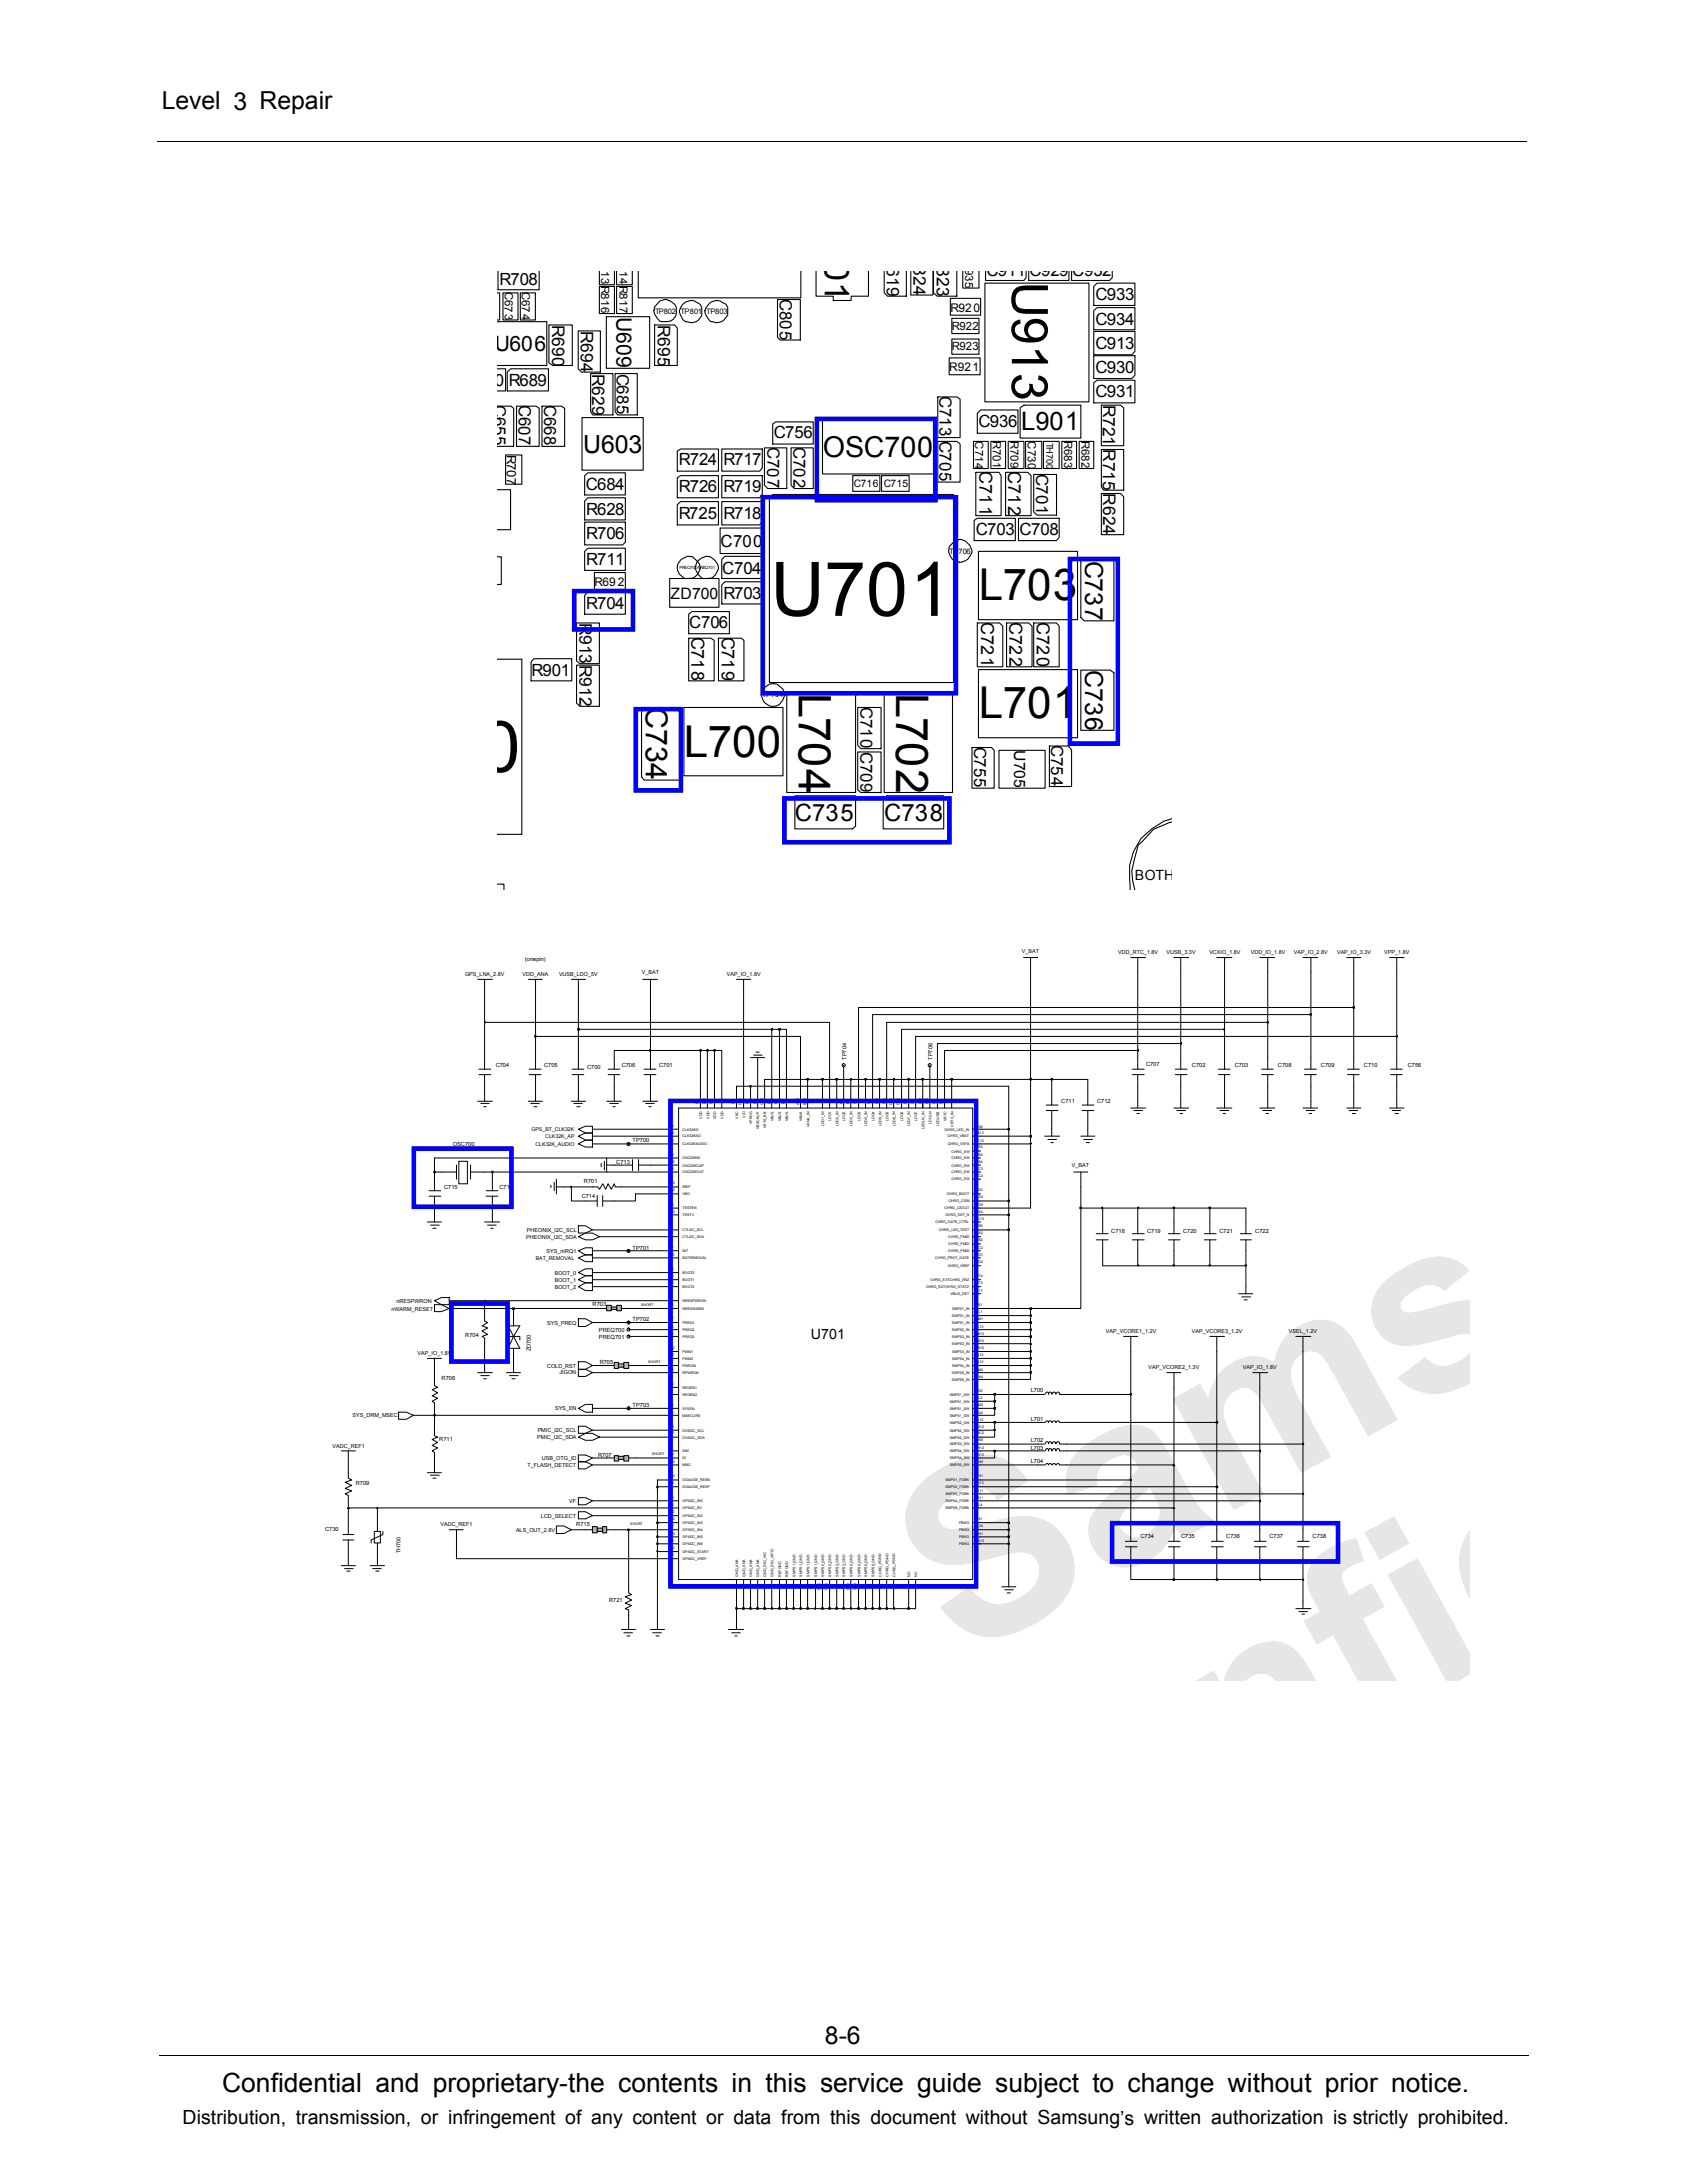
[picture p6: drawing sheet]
<svg xmlns="http://www.w3.org/2000/svg" width="216mm" height="279mm" viewBox="0 0 216 279" stroke-linecap="round" stroke-linejoin="round" font-family="sans-serif">
<defs><g id="words">
<text font-size="9.6" x="98.6" y="78.8">U701</text>
<text font-size="9.2" x="61.5" y="98.8">0</text>
<text font-size="6.5" x="129.5" y="36" transform="rotate(90 129.5 36)">U913</text>
<g font-size="5.8">
<text x="102.2" y="88.7" transform="rotate(90 102.2 88.7)">L704</text>
<text x="114.7" y="88.7" transform="rotate(90 114.7 88.7)">L702</text>
</g>
<g font-size="5.6">
<text x="125.3" y="76.8">L703</text>
<text x="125.3" y="91.9">L701</text>
<text x="87.5" y="96.9">L700</text>
</g>
<text font-size="4.4" x="105.6" y="33.6" transform="rotate(90 105.6 33.6)">01</text>
<text font-size="3.9" x="82.6" y="90.6" transform="rotate(90 82.6 90.6)">C734</text>
<text font-size="3.7" x="105.3" y="58.4">OSC700</text>
<text font-size="3.4" x="28.4" y="267.7">Confidential and proprietary-the contents in this service guide subject to change without prior notice.</text>
<text font-size="3.3" x="130.7" y="55">L901</text>
<g font-size="3.2">
<text x="20.7" y="14">Level 3 Repair</text>
<text x="74.6" y="58">U603</text>
<text x="138.9" y="71.8" transform="rotate(90 138.9 71.8)">C737</text>
<text x="138.9" y="85.8" transform="rotate(90 138.9 85.8)">C736</text>
<text x="105.6" y="261.6">8-6</text>
</g>
<g font-size="3.1">
<text x="101.7" y="105.1">C735</text>
<text x="113.2" y="105.1">C738</text>
</g>
<g font-size="2.7">
<text x="78.9" y="40.5" transform="rotate(90 78.9 40.5)">U609</text>
<text x="63.3" y="45">U606</text>
</g>
<text font-size="2.5" x="23.4" y="271.9">Distribution, transmission, or infringement of any content or data from this document without Samsung’s written authorization is strictly prohibited.</text>
<g font-size="2.3">
<text x="125.4" y="60.3" transform="rotate(90 125.4 60.3)">C711</text>
<text x="129" y="60.3" transform="rotate(90 129 60.3)">C712</text>
<text x="88.5" y="81.5" transform="rotate(90 88.5 81.5)">C718</text>
<text x="92.4" y="81.5" transform="rotate(90 92.4 81.5)">C719</text>
<text x="125.6" y="79.7" transform="rotate(90 125.6 79.7)">C721</text>
<text x="129.2" y="79.7" transform="rotate(90 129.2 79.7)">C722</text>
<text x="132.7" y="79.7" transform="rotate(90 132.7 79.7)">C720</text>
</g>
<g font-size="2.2">
<text x="113.5" y="34.2" transform="rotate(90 113.5 34.2)">619</text>
<text x="116.9" y="34.1" transform="rotate(90 116.9 34.1)">824</text>
<text x="119.9" y="34.2" transform="rotate(90 119.9 34.2)">823</text>
<text x="126.3" y="35.3">C911 C929 C932</text>
<text x="63.9" y="36.4">R708</text>
<text x="70.7" y="41.6" transform="rotate(90 70.7 41.6)">R690</text>
<text x="84.2" y="41.6" transform="rotate(90 84.2 41.6)">R695</text>
<text x="140.2" y="38.5">C933</text>
<text x="140.2" y="41.6">C934</text>
<text x="74.3" y="42.3" transform="rotate(90 74.3 42.3)">R694</text>
<text x="75.8" y="47.8" transform="rotate(90 75.8 47.8)">R629</text>
<text x="140.2" y="44.6">C913</text>
<text x="140.2" y="47.8">C930</text>
<text x="63.3" y="49.4">0</text>
<text x="65.1" y="49.4">R689</text>
<text x="140.2" y="50.8">C931</text>
<text x="141.2" y="51.8" transform="rotate(90 141.2 51.8)">R721</text>
<text x="86.9" y="59.5">R724</text>
<text x="92.6" y="59.5">R717</text>
<text x="99" y="56.1">C756</text>
<text x="125.2" y="54.7">C936</text>
<text x="141.2" y="57.5" transform="rotate(90 141.2 57.5)">R715R624</text>
<text x="75" y="62.7">C684</text>
<text x="75" y="65.9">R628</text>
<text x="86.9" y="62.9">R726</text>
<text x="92.6" y="62.9">R719</text>
<text x="75" y="69">R706</text>
<text x="86.9" y="66.4">R725</text>
<text x="92.2" y="70">C700</text>
<text x="92.6" y="66.4">R718</text>
<text x="124.9" y="68.4">C703</text>
<text x="130.5" y="68.4">C708</text>
<text x="75" y="72.4">R711</text>
<text x="75" y="77.9">R704</text>
<text x="92.4" y="73.4">C704</text>
<text x="92.6" y="76.7">R703</text>
<text x="74.1" y="79.7" transform="rotate(90 74.1 79.7)">R913R912</text>
<text x="88.2" y="80.4">C706</text>
<text x="68" y="86.5">R901</text>
</g>
<g font-size="2.1">
<text x="99.8" y="38.3" transform="rotate(90 99.8 38.3)">C805</text>
<text x="78.9" y="47.8" transform="rotate(90 78.9 47.8)">C685</text>
<text x="63.2" y="51.8" transform="rotate(90 63.2 51.8)">C655</text>
<text x="66.4" y="51.8" transform="rotate(90 66.4 51.8)">C607</text>
<text x="69.6" y="51.8" transform="rotate(90 69.6 51.8)">C668</text>
<text x="120.2" y="50.7" transform="rotate(90 120.2 50.7)">C713</text>
<text x="98.2" y="57.3" transform="rotate(90 98.2 57.3)">C707</text>
<text x="101.5" y="57.3" transform="rotate(90 101.5 57.3)">C702</text>
<text x="120.2" y="56.4" transform="rotate(90 120.2 56.4)">C705</text>
<text x="132.6" y="60.6" transform="rotate(90 132.6 60.6)">C701</text>
<text x="110.1" y="90.5" transform="rotate(90 110.1 90.5)">C710 C709</text>
<text x="124.7" y="95.6" transform="rotate(90 124.7 95.6)">C755</text>
<text x="134.5" y="95.4" transform="rotate(90 134.5 95.4)">C754</text>
</g>
<g font-size="2">
<text x="85.8" y="76.6">ZD700</text>
<text x="129.8" y="96" transform="rotate(90 129.8 96)">U705</text>
</g>
<g font-size="1.8">
<text x="145.2" y="112.6">BOTH</text>
<text x="103.8" y="171.4">U701</text>
</g>
<text font-size="1.7" x="64.9" y="58.2" transform="rotate(90 64.9 58.2)">R707</text>
<g font-size="1.5">
<text x="76.9" y="34.7" transform="rotate(90 76.9 34.7)">13 R816</text>
<text x="79.3" y="34.7" transform="rotate(90 79.3 34.7)">14</text>
<text x="123.5" y="34.4" transform="rotate(90 123.5 34.4)">935</text>
<text x="64.6" y="37.4" transform="rotate(90 64.6 37.4)">C673</text>
<text x="66.8" y="37.4" transform="rotate(90 66.8 37.4)">C674</text>
<text x="79.3" y="36.7" transform="rotate(90 79.3 36.7)">R817</text>
<text x="121.6" y="39.9">R920</text>
<text x="121.5" y="47.5">R921</text>
<text x="121.8" y="42.2">R922</text>
<text x="121.8" y="44.8">R923</text>
<text x="124.8" y="56.5" transform="rotate(90 124.8 56.5)">C714</text>
<text x="127" y="56.5" transform="rotate(90 127 56.5)">R701</text>
<text x="129.3" y="56.5" transform="rotate(90 129.3 56.5)">R709</text>
<text x="131.6" y="56.5" transform="rotate(90 131.6 56.5)">C730</text>
<text x="136.2" y="56.5" transform="rotate(90 136.2 56.5)">R683</text>
<text x="138.4" y="56.5" transform="rotate(90 138.4 56.5)">R682</text>
<text x="76.1" y="75">R692</text>
</g>
<g font-size="1.3">
<text x="109.3" y="62.3">C716</text>
<text x="113.1" y="62.3">C715</text>
</g>
<text font-size="1.2" x="133.9" y="56.6" transform="rotate(90 133.9 56.6)">TH700</text>
<g font-size="1">
<text x="83.8" y="40.1">TP802 TP801 TP803</text>
<text x="121.5" y="70.8">TP706</text>
<text x="97.6" y="89.2">TP704</text>
</g>
<g font-size=".7">
<text x="59.5" y="124.9">GPS_LNA_2.8V</text>
<text x="66.9" y="124.9">VDD_ANA</text>
<text x="67.2" y="123">(onepin)</text>
<text x="71.5" y="124.9">VUSB_LDO_5V</text>
<text x="82.1" y="124.6">V_BAT</text>
<text x="93" y="124.9">VAP_IO_1.8V</text>
<text x="130.8" y="121.9">V_BAT</text>
<text x="143.1" y="122.1">VDD_RTC_1.8V</text>
<text x="149.3" y="122.1">VUSB_3.3V</text>
<text x="154.8" y="122.1">VCXIO_1.8V</text>
<text x="160.1" y="122.1">VDD_IO_1.8V</text>
<text x="165.6" y="122.1">VAP_IO_2.8V</text>
<text x="171.1" y="122.1">VAP_IO_3.3V</text>
<text x="177.2" y="122.1">VPP_1.8V</text>
<text x="63.4" y="136.5">C704</text>
<text x="69.6" y="136.5">C705</text>
<text x="75.1" y="136.8">C700</text>
<text x="79.6" y="136.5">C706</text>
<text x="84.3" y="136.5">C701</text>
<text x="108.3" y="135.7" transform="rotate(-90 108.3 135.7)">TP704</text>
<text x="119.3" y="135.7" transform="rotate(-90 119.3 135.7)">TP706</text>
<text x="146.7" y="136.4">C707</text>
<text x="152.5" y="136.5">C702</text>
<text x="158" y="136.5">C703</text>
<text x="163.6" y="136.5">C708</text>
<text x="169.1" y="136.5">C709</text>
<text x="174.6" y="136.5">C710</text>
<text x="180.2" y="136.5">C756</text>
<text x="135.8" y="141.2">C711</text>
<text x="140.4" y="141.2">C712</text>
<text x="57.9" y="146.7">OSC700</text>
<text x="68" y="144.8">GPS_BT_CLK32K</text>
<text x="68.5" y="146.7">CLK32K_AUDIO</text>
<text x="69.8" y="145.7">CLK32K_AP</text>
<text x="78.9" y="148.9">C713</text>
<text x="81" y="146.2">TP700</text>
<text x="137.2" y="149.4">V_BAT</text>
<text x="56.8" y="152.1">C715</text>
<text x="63.9" y="152.1">C716</text>
<text x="74.4" y="153.4">C714</text>
<text x="74.7" y="151.4">R701</text>
<text x="67.4" y="158.6">PHEONIX_I2C_SDA</text>
<text x="67.4" y="157.6">PHEONIX_I2C_SCL</text>
<text x="68.6" y="161.2">BAT_REMOVAL</text>
<text x="70" y="160.4">SYS_nIRQ1</text>
<text x="81" y="160">TP701</text>
<text x="142.2" y="157.8">C718</text>
<text x="146.8" y="157.8">C719</text>
<text x="151.4" y="157.8">C720</text>
<text x="156.1" y="157.8">C721</text>
<text x="160.7" y="157.8">C722</text>
<text x="50.1" y="167.7">nWARM_RESET</text>
<text x="50.7" y="166.8">nRESPWRON</text>
<text x="71" y="163.2">BOOT_0</text>
<text x="71" y="164">BOOT_1</text>
<text x="71" y="165">BOOT_2</text>
<text x="75.8" y="167.2">R703</text>
<text x="53.4" y="173.4">VAP_IO_1.8V</text>
<text x="59.5" y="171.1">R704</text>
<text x="67.9" y="173" transform="rotate(-90 67.9 173)">ZD700</text>
<text x="70" y="169.5">SYS_PREQ</text>
<text x="76.6" y="170.5">PREQ700</text>
<text x="76.6" y="171.4">PREQ701</text>
<text x="81" y="169.1">TP702</text>
<text x="141.5" y="170.6">VAP_VCORE1_1.2V</text>
<text x="152.5" y="170.6">VAP_VCORE3_1.2V</text>
<text x="165" y="170.6">VSEL_1.2V</text>
<text x="56.5" y="176.7">R706</text>
<text x="70" y="175">COLD_RST</text>
<text x="71.6" y="175.9">JIGON</text>
<text x="76.8" y="174.6">R705</text>
<text x="131.9" y="178.2">L700</text>
<text x="147" y="175.2">VAP_VCORE2_1.3V</text>
<text x="159.1" y="175.2">VAP_IO_1.8V</text>
<text x="42.6" y="185.3">VADC_REF1</text>
<text x="45.1" y="181.4">SYS_DRM_MSEC</text>
<text x="56.2" y="184.5">R711</text>
<text x="68.7" y="184.2">PMIC_I2C_SDA</text>
<text x="68.8" y="183.3">PMIC_I2C_SCL</text>
<text x="71" y="180.5">SYS_EN</text>
<text x="81" y="180">TP703</text>
<text x="131.9" y="185.5">L703</text>
<text x="131.9" y="184.6">L702</text>
<text x="131.9" y="181.8">L701</text>
<text x="45.5" y="190.1">R709</text>
<text x="67.5" y="187.8">T_FLASH_DETECT</text>
<text x="69.4" y="186.9">USB_OTG_ID</text>
<text x="76.5" y="186.4">R707</text>
<text x="131.9" y="187.3">L704</text>
<text x="41.6" y="196">C730</text>
<text x="56.4" y="195.3">VADC_REF1</text>
<text x="66" y="196">ALS_OUT_2.8V</text>
<text x="69.2" y="194.2">LCD_SELECT</text>
<text x="72.9" y="192.4">VF</text>
<text x="73.7" y="195.3">R715</text>
<text x="145.9" y="196.9">C734</text>
<text x="151.2" y="196.9">C735</text>
<text x="156.9" y="196.9">C736</text>
<text x="162.5" y="196.9">C737</text>
<text x="168" y="196.9">C738</text>
<text x="51.2" y="198.8" transform="rotate(-90 51.2 198.8)">TH700</text>
<text x="78" y="205">R721</text>
</g>
<text font-size=".6" x="87" y="72.9">PREQ700PREQ701</text>
<g font-size=".5">
<text x="89.4" y="141.2" transform="rotate(-90 89.4 141.2)">B7</text>
<text x="89.9" y="143.2" transform="rotate(-90 89.9 143.2)">VDD</text>
<text x="90.3" y="141.3" transform="rotate(-90 90.3 141.3)">E1</text>
<text x="90.3" y="140.8" transform="rotate(-90 90.3 140.8)">1</text>
<text x="90.8" y="143.2" transform="rotate(-90 90.8 143.2)">VDD</text>
<text x="91.2" y="140.9" transform="rotate(-90 91.2 140.9)">2</text>
<text x="91.2" y="141.2" transform="rotate(-90 91.2 141.2)">G</text>
<text x="91.7" y="143.2" transform="rotate(-90 91.7 143.2)">VDD</text>
<text x="92.2" y="141.2" transform="rotate(-90 92.2 141.2)">L5</text>
<text x="92.6" y="143.2" transform="rotate(-90 92.6 143.2)">VDD</text>
<text x="94" y="141.2" transform="rotate(-90 94 141.2)">C6</text>
<text x="94.5" y="143.2" transform="rotate(-90 94.5 143.2)">VAC</text>
<text x="94.9" y="140.8" transform="rotate(-90 94.9 140.8)">0</text>
<text x="94.9" y="141.4" transform="rotate(-90 94.9 141.4)">H1</text>
<text x="95.4" y="143" transform="rotate(-90 95.4 143)">VIO</text>
<text x="95.8" y="141.2" transform="rotate(-90 95.8 141.2)">D6</text>
<text x="96.3" y="143.9" transform="rotate(-90 96.3 143.9)">VPROG</text>
<text x="96.8" y="140.9" transform="rotate(-90 96.8 140.9)">6</text>
<text x="96.8" y="141.2" transform="rotate(-90 96.8 141.2)">G</text>
<text x="97.7" y="140.8" transform="rotate(-90 97.7 140.8)">1</text>
<text x="97.7" y="141.4" transform="rotate(-90 97.7 141.4)">C1</text>
<text x="98.6" y="141.2" transform="rotate(-90 98.6 141.2)">B1</text>
<text x="99" y="143.5" transform="rotate(-90 99 143.5)">VBUS</text>
<text x="99.5" y="141.2" transform="rotate(-90 99.5 141.2)">C1</text>
<text x="100" y="143.5" transform="rotate(-90 100 143.5)">VBUS</text>
<text x="100.4" y="141.2" transform="rotate(-90 100.4 141.2)">D1</text>
<text x="100.9" y="143.5" transform="rotate(-90 100.9 143.5)">VBUS</text>
<text x="102.3" y="141.4" transform="rotate(-90 102.3 141.4)">A1</text>
<text x="102.3" y="140.8" transform="rotate(-90 102.3 140.8)">0</text>
<text x="102.7" y="143.5" transform="rotate(-90 102.7 143.5)">VANA</text>
<text x="103.2" y="141.4" transform="rotate(-90 103.2 141.4)">B1</text>
<text x="103.2" y="140.8" transform="rotate(-90 103.2 140.8)">0</text>
<text x="105" y="141.2" transform="rotate(-90 105 141.2)">F2</text>
<text x="105.9" y="141.2" transform="rotate(-90 105.9 141.2)">F1</text>
<text x="106.4" y="143.5" transform="rotate(-90 106.4 143.5)">LDO1</text>
<text x="106.8" y="141.2" transform="rotate(-90 106.8 141.2)">L6</text>
<text x="107.8" y="141.2" transform="rotate(-90 107.8 141.2)">N6</text>
<text x="108.2" y="143.5" transform="rotate(-90 108.2 143.5)">LDO2</text>
<text x="108.7" y="140.9" transform="rotate(-90 108.7 140.9)">7</text>
<text x="108.7" y="141.2" transform="rotate(-90 108.7 141.2)">M</text>
<text x="109.6" y="141.2" transform="rotate(-90 109.6 141.2)">N7</text>
<text x="110.1" y="143.5" transform="rotate(-90 110.1 143.5)">LDO3</text>
<text x="110.5" y="141.2" transform="rotate(-90 110.5 141.2)">L8</text>
<text x="111.4" y="141.2" transform="rotate(-90 111.4 141.2)">N8</text>
<text x="111.9" y="143.5" transform="rotate(-90 111.9 143.5)">LDO4</text>
<text x="112.4" y="141.3" transform="rotate(-90 112.4 141.3)">F1</text>
<text x="112.4" y="140.8" transform="rotate(-90 112.4 140.8)">2</text>
<text x="113.3" y="141.3" transform="rotate(-90 113.3 141.3)">F1</text>
<text x="113.3" y="140.8" transform="rotate(-90 113.3 140.8)">3</text>
<text x="113.7" y="143.5" transform="rotate(-90 113.7 143.5)">LDO5</text>
<text x="114.2" y="140.8" transform="rotate(-90 114.2 140.8)">2</text>
<text x="114.2" y="141.4" transform="rotate(-90 114.2 141.4)">D1</text>
<text x="115.1" y="140.8" transform="rotate(-90 115.1 140.8)">3</text>
<text x="115.1" y="141.4" transform="rotate(-90 115.1 141.4)">D1</text>
<text x="115.6" y="143.5" transform="rotate(-90 115.6 143.5)">LDO6</text>
<text x="116" y="141.2" transform="rotate(-90 116 141.2)">B8</text>
<text x="116.9" y="141.2" transform="rotate(-90 116.9 141.2)">A8</text>
<text x="117.4" y="143.5" transform="rotate(-90 117.4 143.5)">LDO7</text>
<text x="117.9" y="140.8" transform="rotate(-90 117.9 140.8)">2</text>
<text x="117.9" y="141.3" transform="rotate(-90 117.9 141.3)">E1</text>
<text x="118.8" y="141.3" transform="rotate(-90 118.8 141.3)">E1</text>
<text x="118.8" y="140.8" transform="rotate(-90 118.8 140.8)">3</text>
<text x="119.2" y="143.8" transform="rotate(-90 119.2 143.8)">LDOLN</text>
<text x="119.7" y="141.2" transform="rotate(-90 119.7 141.2)">A7</text>
<text x="120.6" y="141.2" transform="rotate(-90 120.6 141.2)">D7</text>
<text x="121.1" y="143.5" transform="rotate(-90 121.1 143.5)">VRTC</text>
<text x="121.5" y="141.2" transform="rotate(-90 121.5 141.2)">F8</text>
<text x="85.5" y="148.9">C10</text>
<text x="85.7" y="144.3">K8</text>
<text x="85.7" y="145.2">K9</text>
<text x="85.7" y="146.1">C9</text>
<text x="85.7" y="149.8">B9</text>
<text x="85.7" y="147.9">A9</text>
<text x="87.4" y="144.7">CLK32KG</text>
<text x="87.4" y="145.6">CLK32KAO</text>
<text x="87.4" y="146.6">CLK32KAUDIO</text>
<text x="87.4" y="149.3">OSC32KCAP</text>
<text x="87.4" y="148.4">OSC32KIN</text>
<text x="97.2" y="144.5" transform="rotate(-90 97.2 144.5)">VBACKUP</text>
<text x="98.1" y="144.4" transform="rotate(-90 98.1 144.4)">VSYS_BB</text>
<text x="103.6" y="144.3" transform="rotate(-90 103.6 144.3)">VANA_IN</text>
<text x="105.5" y="144.2" transform="rotate(-90 105.5 144.2)">LDO1_IN</text>
<text x="107.3" y="144.2" transform="rotate(-90 107.3 144.2)">LDO2_IN</text>
<text x="109.1" y="144.2" transform="rotate(-90 109.1 144.2)">LDO3_IN</text>
<text x="111" y="144.2" transform="rotate(-90 111 144.2)">LDO4_IN</text>
<text x="112.8" y="144.2" transform="rotate(-90 112.8 144.2)">LDO5_IN</text>
<text x="114.6" y="144.2" transform="rotate(-90 114.6 144.2)">LDO6_IN</text>
<text x="116.5" y="144.2" transform="rotate(-90 116.5 144.2)">LDO7_IN</text>
<text x="118.3" y="144.5" transform="rotate(-90 118.3 144.5)">LDOLN_IN</text>
<text x="120.2" y="144.2" transform="rotate(-90 120.2 144.2)">LDOUSB</text>
<text x="120.9" y="144.7">CHRG_LED_IN</text>
<text x="121.2" y="145.6">CHRG_VBAT</text>
<text x="121.3" y="146.6">CHRG_VSYS</text>
<text x="121.8" y="148.4">CHRG_SW</text>
<text x="121.8" y="149.3">CHRG_SW</text>
<text x="121.8" y="147.5">CHRG_SW</text>
<text x="122" y="144.2" transform="rotate(-90 122 144.2)">VRTC_IN</text>
<text x="125.1" y="146.1">C12</text>
<text x="125.1" y="145.2">B13</text>
<text x="125.2" y="149.8">C3</text>
<text x="125.2" y="147.9">B3</text>
<text x="125.2" y="148.9">B4</text>
<text x="125.2" y="144.3">A6</text>
<text x="125.2" y="147">A3</text>
<text x="85.5" y="155.3">A13</text>
<text x="85.5" y="151.6">E10</text>
<text x="85.6" y="152.5">F10</text>
<text x="85.7" y="154.4">E3</text>
<text x="87.4" y="154.8">TESTEN</text>
<text x="87.4" y="155.7">TESTV</text>
<text x="87.4" y="153">VBG</text>
<text x="87.4" y="152.1">IREF</text>
<text x="87.4" y="150.2">OSC32KOUT</text>
<text x="120.9" y="154.8">CHRG_CSOUT</text>
<text x="121" y="155.7">CHRG_DET_N</text>
<text x="121.2" y="153">CHRG_BOOT</text>
<text x="121.4" y="153.9">CHRG_CSIN</text>
<text x="121.8" y="150.2">CHRG_SW</text>
<text x="121.8" y="151.1">CHRG_SW</text>
<text x="125.2" y="153.4">D4</text>
<text x="125.2" y="154.4">D5</text>
<text x="125.2" y="150.7">C4</text>
<text x="125.2" y="152.5">E2</text>
<text x="125.2" y="155.3">A4</text>
<text x="85.6" y="160.8">J10</text>
<text x="85.7" y="159.9">K7</text>
<text x="85.7" y="157.1">J3</text>
<text x="85.7" y="158">J4</text>
<text x="87.4" y="160.3">INT</text>
<text x="87.4" y="157.6">CTLI2C_SCL</text>
<text x="87.4" y="158.5">CTLI2C_SDA</text>
<text x="87.4" y="161.2">BATREMOVAL</text>
<text x="119.7" y="161.2">CHRG_PROT_GATE</text>
<text x="119.7" y="156.6">CHRG_GATE_CTRL</text>
<text x="120.2" y="157.6">CHRG_LED_TEST</text>
<text x="121.3" y="160.3">CHRG_PMID</text>
<text x="121.3" y="159.4">CHRG_PMID</text>
<text x="121.3" y="158.5">CHRG_PMID</text>
<text x="125.1" y="156.2">C13</text>
<text x="125.2" y="159.9">C2</text>
<text x="125.2" y="158.9">B2</text>
<text x="125.2" y="160.8">G1</text>
<text x="125.2" y="157.1">B6</text>
<text x="125.2" y="161.7">D2</text>
<text x="125.2" y="158">A2</text>
<text x="82.1" y="167.1">SHORT</text>
<text x="85.7" y="163.5">D3</text>
<text x="85.7" y="167.2">H4</text>
<text x="85.7" y="162.6">E4</text>
<text x="85.7" y="164.4">F6</text>
<text x="85.7" y="166.3">J5</text>
<text x="87.4" y="163.1">BOOT0</text>
<text x="87.4" y="164">BOOT1</text>
<text x="87.4" y="164.9">BOOT2</text>
<text x="87.4" y="167.7">NRESWARM</text>
<text x="87.4" y="166.6">NRESPWRON</text>
<text x="118.5" y="164.9">CHRG_EXTCHRG_STATZ</text>
<text x="119.1" y="164">CHRG_EXTCHRG_ENZ</text>
<text x="121.3" y="162.2">CHRG_VREF</text>
<text x="121.6" y="165.8">VBUS_DET</text>
<text x="121.8" y="167.7">SMPS1_IN</text>
<text x="125.2" y="167.2">K1</text>
<text x="125.2" y="164.4">F3</text>
<text x="125.2" y="163.5">F4</text>
<text x="125.2" y="165.4">F7</text>
<text x="85.5" y="172.6">K12</text>
<text x="85.5" y="173.5">K11</text>
<text x="85.7" y="170">K6</text>
<text x="85.7" y="170.8">H6</text>
<text x="85.7" y="169">H7</text>
<text x="87.4" y="173.1">PWM1</text>
<text x="87.4" y="170.3">PREQ2</text>
<text x="87.4" y="171.2">PREQ3</text>
<text x="87.4" y="169.4">PREQ1</text>
<text x="121.8" y="168.6">SMPS1_IN</text>
<text x="121.8" y="170.3">SMPS2_IN</text>
<text x="121.8" y="171.2">SMPS2_IN</text>
<text x="121.8" y="172.1">SMPS3_IN</text>
<text x="121.8" y="169.4">SMPS1_IN</text>
<text x="121.8" y="173.1">SMPS3_IN</text>
<text x="125.1" y="170.8">M13</text>
<text x="125.1" y="171.7">M10</text>
<text x="125.1" y="172.6">N10</text>
<text x="125.1" y="170">L13</text>
<text x="125.1" y="173.5">J12</text>
<text x="125.2" y="169">M1</text>
<text x="125.2" y="168">L1</text>
<text x="83" y="174.4">SHORT</text>
<text x="85.7" y="175.4">H2</text>
<text x="85.7" y="177.2">H3</text>
<text x="85.7" y="179.9">K5</text>
<text x="85.7" y="174.4">J2</text>
<text x="85.7" y="178.1">J1</text>
<text x="87.4" y="175.8">RPWRON</text>
<text x="87.4" y="177.7">REGEN1</text>
<text x="87.4" y="174.9">PWRON</text>
<text x="87.4" y="178.6">REGEN2</text>
<text x="87.4" y="174">PWM2</text>
<text x="121.6" y="179.5">SMPS1_SW</text>
<text x="121.6" y="178.6">SMPS1_SW</text>
<text x="121.8" y="176.7">SMPS5_IN</text>
<text x="121.8" y="175.8">SMPS5_IN</text>
<text x="121.8" y="174">SMPS4_IN</text>
<text x="121.8" y="174.9">SMPS4_IN</text>
<text x="125.1" y="174.4">J13</text>
<text x="125.2" y="175.4">M4</text>
<text x="125.2" y="179.9">M2</text>
<text x="125.2" y="178.1">K2</text>
<text x="125.2" y="176.3">N4</text>
<text x="125.2" y="179">L2</text>
<text x="85.5" y="183.6">H11</text>
<text x="85.6" y="182.7">J11</text>
<text x="85.7" y="180.9">K4</text>
<text x="85.7" y="185.5">J9</text>
<text x="87.4" y="181.3">MSECURE</text>
<text x="87.4" y="180.4">SYSEN</text>
<text x="87.4" y="185.9">SIM</text>
<text x="87.4" y="183.2">DVSI2C_SCL</text>
<text x="87.4" y="184.1">DVSI2C_SDA</text>
<text x="121.6" y="182.2">SMPS2_SW</text>
<text x="121.6" y="185">SMPS3_SW</text>
<text x="121.6" y="181.3">SMPS1_SW</text>
<text x="121.6" y="184.1">SMPS2_SW</text>
<text x="121.6" y="183.2">SMPS2_SW</text>
<text x="121.6" y="180.4">SMPS1_SW</text>
<text x="121.6" y="185.9">SMPS4_SW</text>
<text x="125.1" y="182.7">M12</text>
<text x="125.1" y="183.6">N12</text>
<text x="125.1" y="185.5">H12</text>
<text x="125.1" y="181.8">L12</text>
<text x="125.2" y="184.5">N9</text>
<text x="125.2" y="180.9">N2</text>
<text x="83.5" y="186.2">SHORT</text>
<text x="85.5" y="189.1">D10</text>
<text x="85.5" y="191.9">D11</text>
<text x="85.5" y="187.3">K10</text>
<text x="85.7" y="186.4">G7</text>
<text x="85.7" y="190">D9</text>
<text x="87.4" y="186.8">ID</text>
<text x="87.4" y="190.5">GGAUGE_RESP</text>
<text x="87.4" y="189.6">GGAUGE_RESN</text>
<text x="87.4" y="187.7">MMC</text>
<text x="121" y="190.5">SMPS2_FDBK</text>
<text x="121" y="191.4">SMPS3_FDBK</text>
<text x="121" y="189.6">SMPS1_FDBK</text>
<text x="121.6" y="187.7">SMPS5_SW</text>
<text x="121.6" y="186.8">SMPS4_SW</text>
<text x="125.1" y="191.9">G11</text>
<text x="125.1" y="190">K13</text>
<text x="125.1" y="186.4">H13</text>
<text x="125.1" y="191">L11</text>
<text x="125.2" y="187.3">N5</text>
<text x="125.2" y="189.1">H1</text>
<text x="80.7" y="195.2">SHORT</text>
<text x="85.5" y="196.5">G10</text>
<text x="85.5" y="195.5">A11</text>
<text x="85.5" y="193.7">A12</text>
<text x="85.5" y="194.6">B12</text>
<text x="85.6" y="197.4">F11</text>
<text x="85.7" y="192.8">D8</text>
<text x="87.4" y="196.9">GPADC_IN5</text>
<text x="87.4" y="196">GPADC_IN4</text>
<text x="87.4" y="194.2">GPADC_IN2</text>
<text x="87.4" y="197.8">GPADC_IN6</text>
<text x="87.4" y="193.2">GPADC_IN1</text>
<text x="87.4" y="192.3">GPADC_IN0</text>
<text x="87.4" y="195.1">GPADC_IN3</text>
<text x="121" y="192.3">SMPS4_FDBK</text>
<text x="121" y="193.2">SMPS5_FDBK</text>
<text x="122.8" y="197.8">PBKG</text>
<text x="122.8" y="196.8">PBKG</text>
<text x="122.8" y="196">PBKG</text>
<text x="122.8" y="195.1">PBKG</text>
<text x="125.1" y="197.4">N13</text>
<text x="125.2" y="196.5">N1</text>
<text x="125.2" y="195.5">G4</text>
<text x="125.2" y="194.6">A1</text>
<text x="125.2" y="192.8">L4</text>
<text x="85.5" y="199.2">B11</text>
<text x="85.6" y="198.2">L10</text>
<text x="87.4" y="198.8">GPADC_START</text>
<text x="87.4" y="199.6">GPADC_VREF</text>
<text x="94" y="203.4" transform="rotate(-90 94 203.4)">C7</text>
<text x="94.5" y="201.8" transform="rotate(-90 94.5 201.8)">GND_ANA</text>
<text x="94.9" y="203.3" transform="rotate(-90 94.9 203.3)">E1</text>
<text x="95.4" y="201.8" transform="rotate(-90 95.4 201.8)">GND_ANA</text>
<text x="95.8" y="203.4" transform="rotate(-90 95.8 203.4)">H8</text>
<text x="96.3" y="201.8" transform="rotate(-90 96.3 201.8)">GND_ANA</text>
<text x="96.8" y="203.4" transform="rotate(-90 96.8 203.4)">L9</text>
<text x="97.2" y="201.8" transform="rotate(-90 97.2 201.8)">GND_ANA</text>
<text x="97.7" y="203.4" transform="rotate(-90 97.7 203.4)">L7</text>
<text x="98.1" y="201.8" transform="rotate(-90 98.1 201.8)">GND_DIG_VIO</text>
<text x="98.6" y="203" transform="rotate(-90 98.6 203)">3</text>
<text x="98.6" y="203.4" transform="rotate(-90 98.6 203.4)">G</text>
<text x="99" y="201.8" transform="rotate(-90 99 201.8)">GND_DIG_VRTC</text>
<text x="99.5" y="203.4" transform="rotate(-90 99.5 203.4)">C8</text>
<text x="100" y="201.8" transform="rotate(-90 100 201.8)">REFGND</text>
<text x="100.4" y="203" transform="rotate(-90 100.4 203)">8</text>
<text x="100.4" y="203.4" transform="rotate(-90 100.4 203.4)">G</text>
<text x="100.9" y="201.8" transform="rotate(-90 100.9 201.8)">REFGND</text>
<text x="101.3" y="203.4" transform="rotate(-90 101.3 203.4)">K3</text>
<text x="101.8" y="201.8" transform="rotate(-90 101.8 201.8)">SMPS1_GND</text>
<text x="102.3" y="203.3" transform="rotate(-90 102.3 203.3)">L3</text>
<text x="102.7" y="201.8" transform="rotate(-90 102.7 201.8)">SMPS1_GND</text>
<text x="103.2" y="203" transform="rotate(-90 103.2 203)">3</text>
<text x="103.2" y="203.4" transform="rotate(-90 103.2 203.4)">M</text>
<text x="103.6" y="201.8" transform="rotate(-90 103.6 201.8)">SMPS1_GND</text>
<text x="104.1" y="203.4" transform="rotate(-90 104.1 203.4)">N3</text>
<text x="104.6" y="201.8" transform="rotate(-90 104.6 201.8)">SMPS1_GND</text>
<text x="105" y="202.9" transform="rotate(-90 105 202.9)">1</text>
<text x="105" y="203.5" transform="rotate(-90 105 203.5)">M1</text>
<text x="105.5" y="201.8" transform="rotate(-90 105.5 201.8)">SMPS2_GND</text>
<text x="105.9" y="202.9" transform="rotate(-90 105.9 202.9)">1</text>
<text x="105.9" y="203.5" transform="rotate(-90 105.9 203.5)">N1</text>
<text x="106.4" y="201.8" transform="rotate(-90 106.4 201.8)">SMPS2_GND</text>
<text x="106.8" y="203" transform="rotate(-90 106.8 203)">8</text>
<text x="106.8" y="203.4" transform="rotate(-90 106.8 203.4)">M</text>
<text x="107.3" y="201.8" transform="rotate(-90 107.3 201.8)">SMPS3_GND</text>
<text x="107.8" y="203" transform="rotate(-90 107.8 203)">9</text>
<text x="107.8" y="203.4" transform="rotate(-90 107.8 203.4)">M</text>
<text x="108.2" y="201.8" transform="rotate(-90 108.2 201.8)">SMPS3_GND</text>
<text x="108.7" y="202.9" transform="rotate(-90 108.7 202.9)">2</text>
<text x="108.7" y="203.5" transform="rotate(-90 108.7 203.5)">G1</text>
<text x="109.1" y="201.8" transform="rotate(-90 109.1 201.8)">SMPS4_GND</text>
<text x="109.6" y="202.9" transform="rotate(-90 109.6 202.9)">3</text>
<text x="109.6" y="203.5" transform="rotate(-90 109.6 203.5)">G1</text>
<text x="110.1" y="201.8" transform="rotate(-90 110.1 201.8)">SMPS4_GND</text>
<text x="110.5" y="203" transform="rotate(-90 110.5 203)">5</text>
<text x="110.5" y="203.4" transform="rotate(-90 110.5 203.4)">M</text>
<text x="111" y="201.8" transform="rotate(-90 111 201.8)">SMPS5_GND</text>
<text x="111.4" y="203" transform="rotate(-90 111.4 203)">6</text>
<text x="111.4" y="203.4" transform="rotate(-90 111.4 203.4)">M</text>
<text x="111.9" y="201.8" transform="rotate(-90 111.9 201.8)">SMPS5_GND</text>
<text x="112.4" y="203.4" transform="rotate(-90 112.4 203.4)">A5</text>
<text x="112.8" y="201.8" transform="rotate(-90 112.8 201.8)">CHRG_PGND</text>
<text x="113.3" y="203.4" transform="rotate(-90 113.3 203.4)">B5</text>
<text x="113.7" y="201.8" transform="rotate(-90 113.7 201.8)">CHRG_PGND</text>
<text x="114.2" y="203.4" transform="rotate(-90 114.2 203.4)">C5</text>
<text x="114.6" y="201.8" transform="rotate(-90 114.6 201.8)">CHRG_PGND</text>
<text x="116" y="203.2" transform="rotate(-90 116 203.2)">1</text>
<text x="116.5" y="201.8" transform="rotate(-90 116.5 201.8)">NC</text>
<text x="116.9" y="203.2" transform="rotate(-90 116.9 203.2)">2</text>
<text x="117.4" y="201.8" transform="rotate(-90 117.4 201.8)">NC</text>
</g>
</g></defs>
<path d="M20.2 18.1h175.3M20.4 263h175.3" fill="none" stroke="#000" stroke-width=".13"/>
<g fill="none" stroke="#000" stroke-width=".14">
<path d="M63.6 37.5h.3v3.5h-.3M63.7 34.6v2.5h5.3v-2.5M64.4 37.5h1.9v3.5h-1.9zM66.6 37.5h1.9v3.5h-1.9zM76.7 36.7h1.9v3.4h-1.9zM76.7 34.6v1.8h1.9v-1.8M78.9 36.7h2v3.4h-2zM78.9 34.6v1.8h2v-1.8M81.7 34.6v3.5h20.8v-3.5M84.5 38.5a1.19 1.19 0 0 1 1.3 0l.5 .4 .3 .4v.9a1.22 1.22 0 0 1-1.3 1h-.6a1.54 1.54 0 0 1-.9-1.9zM87.4 38.9a1.31 1.31 0 0 1 1.7-.2l.5 .2 .2 .5v.9a1.48 1.48 0 0 1-1.7 1 1.48 1.48 0 0 1-1.1-1.5zM90.7 38.9a1.23 1.23 0 0 1 1.7-.2l.5 .2 .2 .5a1.63 1.63 0 0 1-.7 1.8l-.6 .1a1.43 1.43 0 0 1-1.4-1.9z"/>
<path d="M99.5 38.3h2.9v5.2h-2.6l-.3-.3zM104.4 34.6v3.3h2.2v.6h2.3v-.6h2.2v-3.3M113.2 34.6v2.9l.4 .4h2.4v-3.3M116.6 34.6v3.2h2.8v-3.2M119.5 34.6v2.9l.5 .4h2.4v-3.3M121.6 38.2h3.9v2.1h-3.9zM123.2 34.6v2.3h2.1v-2.3M126 36.2h13.4v15.2h-13.4zM126.1 34.6v1.3h4.9l.3-.4v-.9M131.7 34.6v1.3h5.1v-1.3M137.1 34.6v1.3h4.9l.3-.4v-.9M140 39.8l.4-.4h4.8v2.8h-5.2z"/>
<path d="M140.4 36.2h4.8v2.9h-5.2v-2.4zM63.6 47.2h1.1v2.8h-1.1M63.6 52h1.8l.3 .3v4.8h-2.1M63.6 41.2h6.4v5.6h-6.4M64.7 58.2h2.1v3.8h-2.1zM64.9 47.6l.4-.4h4.9v2.8h-5.3zM66.1 52h2.5l.4 .3v4.8h-2.9zM69.4 52h2.4l.5 .3v4.8h-2.9zM70.3 41.6h2.9v5.2h-2.5l-.4-.4zM74 42.4h2.8v5.2h-2.4l-.4-.4zM74.5 53.4h7.8v6.8h-7.8zM75.6 47.8h2.8v5.3h-2.5l-.3-.4z"/>
<path d="M77.6 40.5h5.5v6.6h-5.5zM78.7 47.8h2.9v5.3h-2.5l-.4-.4zM83.8 41.6h2.5l.4 .4v4.8h-2.9zM86.7 57.7l.4-.2h4.8v2.8h-5.2zM92.4 57.5h5.2v2.4l-.4 .4h-4.8zM97.8 57.3h2.9v5.2h-2.4l-.5-.4zM98.9 54.3l.4-.3h4.8v2.8h-5.2zM101.2 57.3h2.9v5.2h-2.4l-.5-.4zM105.3 53.4h14.2v7.3h-14.2zM120 56.5h2.4l.5 .3v4.9h-2.9zM120 50.8h2.4l.5 .3v4.9h-2.9zM121.5 45.8h3.9v2.2h-3.9z"/>
<path d="M121.8 40.7h3.5v2h-3.5zM121.8 43.4h3.5v1.9h-3.5zM124.6 56.5h1.9v3.5h-1.9zM125.1 52.9l.4-.4h4.8v3h-5.2zM126.8 56.5h1.9v3.5h-1.9zM129 56.5h2v3.5h-2zM130.6 52.2l.4-.3h7.3v4.2h-7.7zM131.3 56.5h2v3.5h-2zM133.5 56.5h2.1v3.5h-2.1zM135.9 56.5h1.9v3.5h-1.9zM138.1 56.5h1.9v3.5h-1.9zM140 49l.4-.3h4.8v2.9h-5.2z"/>
<path d="M140 42.4h5.2v2.6l-.4 .4h-4.8zM140 45.5h5.2v2.5l-.4 .5h-4.8zM140.9 51.9h2.5l.4 .3v4.8h-2.9zM140.9 57.5h2.9v5.2h-2.6l-.3-.4zM63.6 71.3h.6v3.5h-.6M63.6 62.7h1.7v5.1h-1.7M73.8 79.7h2.9v5.2h-2.5l-.4-.3zM74.8 66.8h5.2v2.6l-.3 .3h-4.9zM74.8 60.9l.4-.4h4.8v2.9h-5.2zM74.8 64.1l.4-.4h4.8v2.8h-5.2zM74.8 70.6l.4-.4h4.8v2.8h-5.2zM75.2 75.7h4.8v2.9h-5.2v-2.4z"/>
<path d="M76.1 73.3h3.9v2.1h-3.9zM85.7 74h6.3v3.7h-6.3zM86.7 64.6l.4-.4h4.8v3h-5.2zM86.7 61.2l.4-.3h4.8v2.8h-5.2zM87.2 71.6a1.51 1.51 0 0 1 1.5-.3l.1 .1a1.36 1.36 0 0 1 .8 1.6 1.36 1.36 0 0 1-1.4 1h-.6a1.45 1.45 0 0 1-.4-2.4zM88.1 78.6l.5-.3h4.7v2.8h-5.2zM89.5 71.6a1.39 1.39 0 0 1 2.3 .6 1.47 1.47 0 0 1-.4 1.5 1.47 1.47 0 0 1-1.6 .3 2.32 2.32 0 0 1-.8-1.4l.2-.6zM92.2 67.6h5.6v3l-.4 .2h-5.2zM92.4 71.6l.4-.4h4.8v2.8h-5.2zM92.4 74.9l.4-.4h4.8v2.8h-5.2zM92.4 64.2h5.2v2.6l-.4 .4h-4.8zM92.4 60.9h5.2v2.4l-.4 .4h-4.8z"/>
<path d="M98.9 63.3h23.1v24.1h-23.5v-23.7zM109.1 60.9h3.5v2h-3.5zM112.8 60.9h3.6v2h-3.6zM122 69.4l.4-.2a.96 .96 0 0 1 1.2 .1l.5 .5 .3 .6a1.71 1.71 0 0 1-1.6 1.6l-.4-.2a1.32 1.32 0 0 1-1-1 1.32 1.32 0 0 1 .6-1.4zM124.7 66.6l.4-.3h4.8v2.9h-5.2zM124.9 60.5h2.9l.3 .4v5.1h-3.2zM125.1 79.7h2.8l.4 .4v5.2h-3.2zM125.2 70.6h12.7v8.7h-12.7zM128.7 60.5h2.8l.5 .4v5.1h-3.3zM128.8 79.7h2.9l.4 .4v5.2h-3.3zM130.3 66.3h5.3v2.5l-.4 .4h-4.9zM132.3 60.7h2.9v5.2h-2.5l-.4-.4z"/>
<path d="M132.3 79.7h2.9l.4 .4v5.2h-3.3zM138.3 71.8h4.3v7.7h-3.9l-.4-.5zM140.9 63.2h2.5l.4 .4v4.8h-2.9zM63.6 84.4h3.2v22.4h-3.2M68.3 84.3h4.9v2.8h-5.2v-2.4zM73.8 85.1h2.9v5.3h-2.5l-.4-.4zM82.1 90.6h5v9.2h-4.7l-.3-.4zM87.5 90.6h12.7v8.7h-12.7zM88.1 81.7h2.9l.4 .3v5.1h-3.3zM91.9 81.7h3l.3 .3v5.1h-3.3zM97.6 88.2a1.56 1.56 0 0 1 1.8-.6l.8 .6a1.19 1.19 0 0 1 0 1.4 1.45 1.45 0 0 1-1.9 .7 1.45 1.45 0 0 1-.7-1.9zM100.7 88.8h8.8v12.6h-8.8z"/>
<path d="M109.8 96.2h3v5.2h-2.6l-.4-.3zM109.8 90.6h3v5.2h-2.6l-.4-.4zM113.2 88.8h8.7v12.6h-8.7zM124.4 95.7h2.5l.3 .3v4.9h-2.8zM125.2 85.7h12.7v8.7h-12.7zM127.8 96h6v4.9h-6zM134.3 95.5h2.4l.4 .5v4.7h-2.8zM138.3 85.8h3.8l.5 .3v7.4h-4.3zM63.6 113.2h.9v.7M101.7 101.9h7.8v3.8l-.4 .4h-7.4zM113 102.3l.5-.4h7.3v4.2h-7.8zM150 104.8l-1.1 .3-1.5 1a6.9 6.9 0 0 0-2.8 6.4v1.4"/>
<path d="M150 105.2l-.3 .1-2.1 .9-1.9 2-.9 3.3 .2 1.3 .2 1.1"/>
</g>
<path d="M104.5 53.6h15.2v10.4h-15.2zM73.5 75.6h7.5v5h-7.5zM97.6 63.6h24.7v25.1h-24.7zM136.9 71.5h6.2v23.7h-6.2zM81.4 90.8h5.7v10.4h-5.7zM100.4 102.2h21.1v5.6h-21.1z" fill="none" stroke="#0101ff" stroke-width=".59"/>
<g fill="#e6e6e6">
<path d="M117.9 189.8a14.3 14.3 0 0 1 7.1-3.5 6.4 6.4 0 0 1 6.6 3.3l-3.9 2.3a3.4 3.4 0 0 0-4.8-1 5 5 0 0 0-2.8 2.8 1.77 1.77 0 0 0 2.1 2 30.5 30.5 0 0 0 5.2-1.1 10.8 10.8 0 0 1 5.6-.2 6.8 6.8 0 0 1 1.9 11.7 14.9 14.9 0 0 1-7.1 3.4 7.5 7.5 0 0 1-6.9-3.1l-.5-.7 3.6-2.5a4.6 4.6 0 0 0 4.6 2.1 7.1 7.1 0 0 0 3.9-2.5 2.75 2.75 0 0 0-.5-3.9 4.8 4.8 0 0 0-3.5 .1l-.5 .2a26.3 26.3 0 0 1-6.3 1.1 5.9 5.9 0 0 1-5.4-3.7 5.9 5.9 0 0 1 1.3-6.4zM137.9 185.9a12.2 12.2 0 0 1 7.1-3.5 3.8 3.8 0 0 1 3.6 2.1l1 1.6 2.6 4.8a9.9 9.9 0 0 0 3.2 3.7l-3.7 2.1-1.4-1.3a6.9 6.9 0 0 1-7 5.2 4.7 4.7 0 0 1-3.8-3.5 4.7 4.7 0 0 1 1.6-4.9l3.9-3.4 .8-.9a2.24 2.24 0 0 0-2.1-1.7 4.8 4.8 0 0 0-3.1 2 3.1 3.1 0 0 0-.2 1.9l-3.7 1.2a5.6 5.6 0 0 1 1.2-5.4zM144.5 192.7a2.83 2.83 0 0 0-1.2 2.4 2.3 2.3 0 0 0 3.8 1.1 3.2 3.2 0 0 0 .8-4.5l-.8-1.4zM150.1 179l3.5-1.9 1 2a6.1 6.1 0 0 1 6.5-5.4l1 .2 1 .5a6.2 6.2 0 0 1 6.4-5.4 4.9 4.9 0 0 1 3.8 2.7l5.5 10-3.7 2.1-4.5-8.1a6 6 0 0 0-2.1-2.7 2.71 2.71 0 0 0-3.4 3 9.5 9.5 0 0 0 1.4 3.6l3.8 6.8-3.8 2.1-4.5-8.3a6 6 0 0 0-2-2.4 2.64 2.64 0 0 0-3.2 1.5 4.1 4.1 0 0 0 .4 3.6l4.5 8.3-3.8 2.1zM177.2 164.1a12.6 12.6 0 0 1 6.8-3.3 5.4 5.4 0 0 1 4 1.8l-3.2 2.6a2.74 2.74 0 0 0-3.6-.2 4 4 0 0 0-2 1.8 1.03 1.03 0 0 0 1.4 1.2l1.4-.3a30.3 30.3 0 0 1 6.1-1.3v10.6a7.3 7.3 0 0 1-7.8 .5l-1.4-1.1 3.5-2.7a3.1 3.1 0 0 0 4.3 .6l.6-.4a1.2 1.2 0 0 0 .8-.9v-1.8a.41 .41 0 0 0-.2-.5 9.9 9.9 0 0 0-3.4 .7l-2 .5a7 7 0 0 1-4.5-.1 4.7 4.7 0 0 1-.8-7.7zM188.1 150v19.9zM188.1 142.3v19.8zM188.1 131.5v25.4zM188.1 137.5v9.4z"/>
<path d="M115.4 215.1h21.4zM137.1 215.1h17zM141.2 215.1h8.7zM151.8 215.1l3.5-1.3 1.2 1.3h.2a6.5 6.5 0 0 1 7.4-4.9 6.4 6.4 0 0 1 3.4 3.4l.3 .4 4.8 1.1h-8.8a.7 .7 0 0 1-.8-.3 2.41 2.41 0 0 0-3.3 0l-.4 .3h-1h5.1zM168.6 199.3a10.2 10.2 0 0 1 5-2.4l.9 2.9-1 .3a2.44 2.44 0 0 0-1.8 1.6l.2 1 .8 1.5 2.8-1.5 1.7 2.9-2.9 1.6 6.3 7.9h-3.8l-6.2-5.8-2.1 1.1-1.6-2.9 2.1-1.2a12.6 12.6 0 0 1-1.7-3.7 3.7 3.7 0 0 1 1.3-3.3zM174.6 196.2l3.8-2.1 1.9 3.4-3.7 2.1zM177.6 201.5l3.8-2 6.7 14.2-2.6 1.4zM188.1 184.8v25v-4.9l-.3-.9a7.9 7.9 0 0 1-.4-6.9l.7-1.1zM188.1 196.1v9.9zM188.1 183.8v16.9zM188.1 187.2v5.3zM188.1 174.1v19.9zM188.1 163.4v20.3zM188.1 158.1v5.5zM188.1 163.5v16.3zM188.1 156.5v18.2zM188.1 164.4v6.5zM188.1 145.5v21.7z"/>
<path d="M117.9 189.8a14.3 14.3 0 0 1 7.1-3.5 6.4 6.4 0 0 1 6.6 3.3l-3.9 2.3a3.4 3.4 0 0 0-4.8-1 5 5 0 0 0-2.8 2.8 1.77 1.77 0 0 0 2.1 2 30.5 30.5 0 0 0 5.2-1.1 10.8 10.8 0 0 1 5.6-.2 6.8 6.8 0 0 1 1.9 11.7 14.9 14.9 0 0 1-7.1 3.4 7.5 7.5 0 0 1-6.9-3.1l-.5-.7 3.6-2.5a4.6 4.6 0 0 0 4.6 2.1 7.1 7.1 0 0 0 3.9-2.5 2.75 2.75 0 0 0-.5-3.9 4.8 4.8 0 0 0-3.5 .1l-.5 .2a26.3 26.3 0 0 1-6.3 1.1 5.9 5.9 0 0 1-5.4-3.7 5.9 5.9 0 0 1 1.3-6.4zM137.9 185.9a12.2 12.2 0 0 1 7.1-3.5 3.8 3.8 0 0 1 3.6 2.1l1 1.6 2.6 4.8a9.9 9.9 0 0 0 3.2 3.7l-3.7 2.1-1.4-1.3a6.9 6.9 0 0 1-7 5.2 4.7 4.7 0 0 1-3.8-3.5 4.7 4.7 0 0 1 1.6-4.9l3.9-3.4 .8-.9a2.24 2.24 0 0 0-2.1-1.7 4.8 4.8 0 0 0-3.1 2 3.1 3.1 0 0 0-.2 1.9l-3.7 1.2a5.6 5.6 0 0 1 1.2-5.4zM144.5 192.7a2.83 2.83 0 0 0-1.2 2.4 2.3 2.3 0 0 0 3.8 1.1 3.2 3.2 0 0 0 .8-4.5l-.8-1.4zM150.1 179l3.5-1.9 1 2a6.1 6.1 0 0 1 6.5-5.4l1 .2 1 .5a6.2 6.2 0 0 1 6.4-5.4 4.9 4.9 0 0 1 3.8 2.7l5.5 10-3.7 2.1-4.5-8.1a6 6 0 0 0-2.1-2.7 2.71 2.71 0 0 0-3.4 3 9.5 9.5 0 0 0 1.4 3.6l3.8 6.8-3.8 2.1-4.5-8.3a6 6 0 0 0-2-2.4 2.64 2.64 0 0 0-3.2 1.5 4.1 4.1 0 0 0 .4 3.6l4.5 8.3-3.8 2.1zM177.2 164.1a12.6 12.6 0 0 1 6.8-3.3 5.4 5.4 0 0 1 4 1.8l-3.2 2.6a2.74 2.74 0 0 0-3.6-.2 4 4 0 0 0-2 1.8 1.03 1.03 0 0 0 1.4 1.2l1.4-.3a30.3 30.3 0 0 1 6.1-1.3v10.6a7.3 7.3 0 0 1-7.8 .5l-1.4-1.1 3.5-2.7a3.1 3.1 0 0 0 4.3 .6l.6-.4a1.2 1.2 0 0 0 .8-.9v-1.8a.41 .41 0 0 0-.2-.5 9.9 9.9 0 0 0-3.4 .7l-2 .5a7 7 0 0 1-4.5-.1 4.7 4.7 0 0 1-.8-7.7zM188.1 150v19.9zM188.1 142.3v19.8zM188.1 131.5v25.4zM188.1 137.5v9.4z"/>
<path d="M115.4 215.1h21.4zM137.1 215.1h17zM141.2 215.1h8.7zM151.8 215.1l3.5-1.3 1.2 1.3h.2a6.5 6.5 0 0 1 7.4-4.9 6.4 6.4 0 0 1 3.4 3.4l.3 .4 4.8 1.1h-8.8a.7 .7 0 0 1-.8-.3 2.41 2.41 0 0 0-3.3 0l-.4 .3h-1h5.1zM168.6 199.3a10.2 10.2 0 0 1 5-2.4l.9 2.9-1 .3a2.44 2.44 0 0 0-1.8 1.6l.2 1 .8 1.5 2.8-1.5 1.7 2.9-2.9 1.6 6.3 7.9h-3.8l-6.2-5.8-2.1 1.1-1.6-2.9 2.1-1.2a12.6 12.6 0 0 1-1.7-3.7 3.7 3.7 0 0 1 1.3-3.3zM174.6 196.2l3.8-2.1 1.9 3.4-3.7 2.1zM177.6 201.5l3.8-2 6.7 14.2-2.6 1.4zM188.1 184.8v25v-4.9l-.3-.9a7.9 7.9 0 0 1-.4-6.9l.7-1.1zM188.1 196.1v9.9zM188.1 183.8v16.9zM188.1 187.2v5.3zM188.1 174.1v19.9zM188.1 163.4v20.3zM188.1 158.1v5.5zM188.1 163.5v16.3zM188.1 156.5v18.2zM188.1 164.4v6.5zM188.1 145.5v21.7z"/>
<path d="M117.9 189.8a14.3 14.3 0 0 1 7.1-3.5 6.4 6.4 0 0 1 6.6 3.3l-3.9 2.3a3.4 3.4 0 0 0-4.8-1 5 5 0 0 0-2.8 2.8 1.77 1.77 0 0 0 2.1 2 30.5 30.5 0 0 0 5.2-1.1 10.8 10.8 0 0 1 5.6-.2 6.8 6.8 0 0 1 1.9 11.7 14.9 14.9 0 0 1-7.1 3.4 7.5 7.5 0 0 1-6.9-3.1l-.5-.7 3.6-2.5a4.6 4.6 0 0 0 4.6 2.1 7.1 7.1 0 0 0 3.9-2.5 2.75 2.75 0 0 0-.5-3.9 4.8 4.8 0 0 0-3.5 .1l-.5 .2a26.3 26.3 0 0 1-6.3 1.1 5.9 5.9 0 0 1-5.4-3.7 5.9 5.9 0 0 1 1.3-6.4zM137.9 185.9a12.2 12.2 0 0 1 7.1-3.5 3.8 3.8 0 0 1 3.6 2.1l1 1.6 2.6 4.8a9.9 9.9 0 0 0 3.2 3.7l-3.7 2.1-1.4-1.3a6.9 6.9 0 0 1-7 5.2 4.7 4.7 0 0 1-3.8-3.5 4.7 4.7 0 0 1 1.6-4.9l3.9-3.4 .8-.9a2.24 2.24 0 0 0-2.1-1.7 4.8 4.8 0 0 0-3.1 2 3.1 3.1 0 0 0-.2 1.9l-3.7 1.2a5.6 5.6 0 0 1 1.2-5.4zM144.5 192.7a2.83 2.83 0 0 0-1.2 2.4 2.3 2.3 0 0 0 3.8 1.1 3.2 3.2 0 0 0 .8-4.5l-.8-1.4zM150.1 179l3.5-1.9 1 2a6.1 6.1 0 0 1 6.5-5.4l1 .2 1 .5a6.2 6.2 0 0 1 6.4-5.4 4.9 4.9 0 0 1 3.8 2.7l5.5 10-3.7 2.1-4.5-8.1a6 6 0 0 0-2.1-2.7 2.71 2.71 0 0 0-3.4 3 9.5 9.5 0 0 0 1.4 3.6l3.8 6.8-3.8 2.1-4.5-8.3a6 6 0 0 0-2-2.4 2.64 2.64 0 0 0-3.2 1.5 4.1 4.1 0 0 0 .4 3.6l4.5 8.3-3.8 2.1zM177.2 164.1a12.6 12.6 0 0 1 6.8-3.3 5.4 5.4 0 0 1 4 1.8l-3.2 2.6a2.74 2.74 0 0 0-3.6-.2 4 4 0 0 0-2 1.8 1.03 1.03 0 0 0 1.4 1.2l1.4-.3a30.3 30.3 0 0 1 6.1-1.3v10.6a7.3 7.3 0 0 1-7.8 .5l-1.4-1.1 3.5-2.7a3.1 3.1 0 0 0 4.3 .6l.6-.4a1.2 1.2 0 0 0 .8-.9v-1.8a.41 .41 0 0 0-.2-.5 9.9 9.9 0 0 0-3.4 .7l-2 .5a7 7 0 0 1-4.5-.1 4.7 4.7 0 0 1-.8-7.7zM188.1 150v19.9zM188.1 142.3v19.8zM188.1 131.5v25.4zM188.1 137.5v9.4z"/>
<path d="M115.4 215.1h21.4zM137.1 215.1h17zM141.2 215.1h8.7zM151.8 215.1l3.5-1.3 1.2 1.3h.2a6.5 6.5 0 0 1 7.4-4.9 6.4 6.4 0 0 1 3.4 3.4l.3 .4 4.8 1.1h-8.8a.7 .7 0 0 1-.8-.3 2.41 2.41 0 0 0-3.3 0l-.4 .3h-1h5.1zM168.6 199.3a10.2 10.2 0 0 1 5-2.4l.9 2.9-1 .3a2.44 2.44 0 0 0-1.8 1.6l.2 1 .8 1.5 2.8-1.5 1.7 2.9-2.9 1.6 6.3 7.9h-3.8l-6.2-5.8-2.1 1.1-1.6-2.9 2.1-1.2a12.6 12.6 0 0 1-1.7-3.7 3.7 3.7 0 0 1 1.3-3.3zM174.6 196.2l3.8-2.1 1.9 3.4-3.7 2.1zM177.6 201.5l3.8-2 6.7 14.2-2.6 1.4zM188.1 184.8v25v-4.9l-.3-.9a7.9 7.9 0 0 1-.4-6.9l.7-1.1zM188.1 196.1v9.9zM188.1 183.8v16.9zM188.1 187.2v5.3zM188.1 174.1v19.9zM188.1 163.4v20.3zM188.1 158.1v5.5zM188.1 163.5v16.3zM188.1 156.5v18.2zM188.1 164.4v6.5zM188.1 145.5v21.7z"/>
<path d="M117.9 189.8a14.3 14.3 0 0 1 7.1-3.5 6.4 6.4 0 0 1 6.6 3.3l-3.9 2.3a3.4 3.4 0 0 0-4.8-1 5 5 0 0 0-2.8 2.8 1.77 1.77 0 0 0 2.1 2 30.5 30.5 0 0 0 5.2-1.1 10.8 10.8 0 0 1 5.6-.2 6.8 6.8 0 0 1 1.9 11.7 14.9 14.9 0 0 1-7.1 3.4 7.5 7.5 0 0 1-6.9-3.1l-.5-.7 3.6-2.5a4.6 4.6 0 0 0 4.6 2.1 7.1 7.1 0 0 0 3.9-2.5 2.75 2.75 0 0 0-.5-3.9 4.8 4.8 0 0 0-3.5 .1l-.5 .2a26.3 26.3 0 0 1-6.3 1.1 5.9 5.9 0 0 1-5.4-3.7 5.9 5.9 0 0 1 1.3-6.4zM137.9 185.9a12.2 12.2 0 0 1 7.1-3.5 3.8 3.8 0 0 1 3.6 2.1l1 1.6 2.6 4.8a9.9 9.9 0 0 0 3.2 3.7l-3.7 2.1-1.4-1.3a6.9 6.9 0 0 1-7 5.2 4.7 4.7 0 0 1-3.8-3.5 4.7 4.7 0 0 1 1.6-4.9l3.9-3.4 .8-.9a2.24 2.24 0 0 0-2.1-1.7 4.8 4.8 0 0 0-3.1 2 3.1 3.1 0 0 0-.2 1.9l-3.7 1.2a5.6 5.6 0 0 1 1.2-5.4zM144.5 192.7a2.83 2.83 0 0 0-1.2 2.4 2.3 2.3 0 0 0 3.8 1.1 3.2 3.2 0 0 0 .8-4.5l-.8-1.4zM150.1 179l3.5-1.9 1 2a6.1 6.1 0 0 1 6.5-5.4l1 .2 1 .5a6.2 6.2 0 0 1 6.4-5.4 4.9 4.9 0 0 1 3.8 2.7l5.5 10-3.7 2.1-4.5-8.1a6 6 0 0 0-2.1-2.7 2.71 2.71 0 0 0-3.4 3 9.5 9.5 0 0 0 1.4 3.6l3.8 6.8-3.8 2.1-4.5-8.3a6 6 0 0 0-2-2.4 2.64 2.64 0 0 0-3.2 1.5 4.1 4.1 0 0 0 .4 3.6l4.5 8.3-3.8 2.1zM177.2 164.1a12.6 12.6 0 0 1 6.8-3.3 5.4 5.4 0 0 1 4 1.8l-3.2 2.6a2.74 2.74 0 0 0-3.6-.2 4 4 0 0 0-2 1.8 1.03 1.03 0 0 0 1.4 1.2l1.4-.3a30.3 30.3 0 0 1 6.1-1.3v10.6a7.3 7.3 0 0 1-7.8 .5l-1.4-1.1 3.5-2.7a3.1 3.1 0 0 0 4.3 .6l.6-.4a1.2 1.2 0 0 0 .8-.9v-1.8a.41 .41 0 0 0-.2-.5 9.9 9.9 0 0 0-3.4 .7l-2 .5a7 7 0 0 1-4.5-.1 4.7 4.7 0 0 1-.8-7.7zM188.1 150v19.9zM188.1 142.3v19.8zM188.1 131.5v25.4zM188.1 137.5v9.4z"/>
<path d="M115.4 215.1h21.4zM137.1 215.1h17zM141.2 215.1h8.7zM151.8 215.1l3.5-1.3 1.2 1.3h.2a6.5 6.5 0 0 1 7.4-4.9 6.4 6.4 0 0 1 3.4 3.4l.3 .4 4.8 1.1h-8.8a.7 .7 0 0 1-.8-.3 2.41 2.41 0 0 0-3.3 0l-.4 .3h-1h5.1zM168.6 199.3a10.2 10.2 0 0 1 5-2.4l.9 2.9-1 .3a2.44 2.44 0 0 0-1.8 1.6l.2 1 .8 1.5 2.8-1.5 1.7 2.9-2.9 1.6 6.3 7.9h-3.8l-6.2-5.8-2.1 1.1-1.6-2.9 2.1-1.2a12.6 12.6 0 0 1-1.7-3.7 3.7 3.7 0 0 1 1.3-3.3zM174.6 196.2l3.8-2.1 1.9 3.4-3.7 2.1zM177.6 201.5l3.8-2 6.7 14.2-2.6 1.4zM188.1 184.8v25v-4.9l-.3-.9a7.9 7.9 0 0 1-.4-6.9l.7-1.1zM188.1 196.1v9.9zM188.1 183.8v16.9zM188.1 187.2v5.3zM188.1 174.1v19.9zM188.1 163.4v20.3zM188.1 158.1v5.5zM188.1 163.5v16.3zM188.1 156.5v18.2zM188.1 164.4v6.5zM188.1 145.5v21.7z"/>
</g>
<g fill="none" stroke="#000" stroke-width=".13">
<path d="M61.3 137.5h1.5M61.3 136.8h1.5M62 135.4v1.4M62 137.5v1.5M74 139.9v1M82.3 125.3h1.8M83.2 125.3v1.8M54.9 152.4h1.5M54.9 153.1h1.5M55.6 150.9v1.5M55.6 153.1v1.5M73.1 140.9h1.8"/>
<path d="M73.4 141.2h1.1M73.8 141.6h.4M74 145.4l.9-.4h.9v.9h-.9zM133.7 145.4h1.9M134.1 145.8h1.1M134.5 146.2h.3M134.6 144.5v.9M138.3 145.4h1.8M138.7 145.8h1.1M139 146.2h.4M139.2 144.5v.9M177.8 141.8h1.9"/>
<path d="M178.2 142.1h1M178.5 142.5h.5M178.8 140.9v.9M65 170.8v.2h1.5v.5M65 169.7h1.5l-.8 1.3zM65.7 168.4v1.3M65.7 172.6v1.3M65.7 171l.8 1.6h-1.5zM43.9 197.1h1.4M43.9 196.4h1.4M44.6 194.9v1.5M44.6 197.1v1.5"/>
<path d="M77.6 186.6h1M80.5 186.6h.8M132.8 182.1h.9M133.8 182.1l.2-.3 .2 .1v.2l.1-.2h.2l.1 .2M134.7 182.1v-.2l.2-.1 .2 .1v.2M135.2 182.1v-.2l.2-.1 .2 .3h.9"/>
</g>
<path d="M79.1 186.4h.7v.4h-.7z" fill="#b3b3b3"/>
<path d="M79.1 186.4h.7v.4h-.7z" fill="none" stroke="#000" stroke-width=".13"/>
<path d="M78.6 186.3h.5v.7h-.5z" fill="#b3b3b3"/>
<path d="M78.6 186.3h.5v.7h-.5z" fill="none" stroke="#000" stroke-width=".13"/>
<path d="M79.8 186.3h.7v.7h-.7z" fill="#b3b3b3"/>
<g fill="none" stroke="#000" stroke-width=".13">
<path d="M67.7 137.5h1.5M67.7 136.8h1.5M68.5 135.4v1.4M68.5 137.5v1.5M73.1 125.3h1.8M74 125.3v1.8M77.8 136.8h1.5M77.8 137.5h1.5M78.6 135.4v1.4M78.6 137.5v1.5M161.5 136.8h1.4M161.5 137.5h1.4"/>
<path d="M162.2 135.4v1.4M162.2 137.5v1.5M166.8 122.6h1.8M166.9 136.8h1.6M166.9 137.5h1.6M167.8 122.6v1.8M167.8 135.4v1.4M167.8 137.5v1.5M177.8 122.6h1.9M178 137.5h1.5M178 136.8h1.5M178.8 122.6v1.8"/>
<path d="M178.8 135.4v1.4M178.8 137.5v1.5M62.2 152.4h1.5M62.2 153.1h1.5M63 150.9v1.5M63 153.1v1.5M70.5 151.7v.3M70.9 151.3v1.1M71.2 150.9v1.9M71.2 151.9h.9M74 144.5l.9-.4h.9v.9h-.9zM74 158.3l.9-.5h.9l.9 .5-.9 .4h-.9z"/>
<path d="M74 156.9h.9l.9 .5-.9 .4h-.9zM79.5 149.1h1.4M80.9 148.4v1.4M81.7 149.1h1.5M81.7 148.4v1.4M61.1 175.7h1.9M61.5 176.1h1.1M61.9 176.5h.3M62 168.4v.7l.4 .2-.7 .4 .7 .3-.7 .3 .7 .5-.7 .2 .3 .3v.7M62 174.8v.9M76.7 167.5h.9M79.5 167.5h1"/>
<path d="M143.8 171h1.8M144.7 171v2M158.5 165.6h1.8M158.9 166h1.1M159.2 166.4h.4M159.4 164.7v.9M44.6 188.5v.7l.4 .2-.8 .3 .8 .4-.8 .4 .8 .3-.8 .4 .4 .2v.7M44.6 199.5v.9M47.9 196h.8v1.5h-.8zM48.3 194.9v1.1M48.3 197.5v1.1M49 196v.4l-1.5 .7v.4"/>
<path d="M54.7 188.5h1.8M55.1 188.8h1.1M55.4 189.2h.4M55.6 187.5v1M74 186.2h.9l.9 .4-.9 .5h-.9zM74 180.3l.9-.6h.9v1h-.9zM79.8 186.3h.7v.7h-.7zM149.5 198h1.5M149.5 197.3h1.5M150.2 195.8v1.5M150.2 198v1.5M43.7 200.4h1.8"/>
<path d="M44.1 200.8h1.1M44.4 201.1h.4M83.2 208.6h1.8M83.5 209h1.1M83.9 209.4h.4M84.1 207.7v.9M93.2 208.6h2M93.6 209h1.1M94 209.4h.3M94.3 207.7v.9"/>
<circle cx="108" cy="136.3" r=".2"/>
</g>
<path d="M78.2 167.3h.7v.3h-.7z" fill="#b3b3b3"/>
<path d="M78.2 167.3h.7v.3h-.7z" fill="none" stroke="#000" stroke-width=".13"/>
<path d="M77.6 167.1h.6v.7h-.6z" fill="#b3b3b3"/>
<path d="M77.6 167.1h.6v.7h-.6z" fill="none" stroke="#000" stroke-width=".13"/>
<path d="M78.9 167.1h.6v.7h-.6z" fill="#b3b3b3"/>
<g fill="none" stroke="#000" stroke-width=".13">
<path d="M61.1 125.3h1.9M62 125.3v1.8M62 139.9v1M78.6 139.9v1M82.4 137.5h1.5M82.4 136.8h1.5M83.2 135.4v1.4M83.2 137.5v1.5M94.3 125.3h1.8M95.2 125.3v1.8M131 122.6h1.8M131.9 122.6v1.8"/>
<path d="M172.4 122.6h1.8M172.4 137.5h1.5M172.4 136.8h1.5M173.2 122.6v1.8M173.2 135.4v1.4M173.2 137.5v1.5M56.5 150h1.9M58.4 149.1v1.8M58.7 148.6h1.1v2.9h-1.1zM60.2 149.1v1.8M60.2 150h1.8M61.1 140.9h1.9"/>
<path d="M61.5 141.2h1.1M61.9 141.6h.3M77.6 140.9h1.9M78 141.2h1.1M78.4 141.6h.3M137.4 150h1.8M138.3 150v1.9M140.3 158.7h1.5M140.3 157.9h1.5M141.1 156.4v1.5M141.1 158.7v1.4M64.8 175.7h1.8"/>
<path d="M65.2 176.1h1.1M65.5 176.5h.4M65.7 174.8v.9M74 163.8l.9-.5h.9v.9h-.9zM74 164.7l.9-.5h.9v1h-.9zM74 160.1l.9-.4h.9v.9h-.9zM74 174.3h.9l.9 .5-.9 .5h-.9zM74 175.3h.9l.9 .4-.9 .5h-.9zM77.6 174.8h1M78.9 167.1h.6v.7h-.6zM80.5 174.8h.8M43.7 185.7h1.8"/>
<path d="M44.6 185.7v1.8M48.3 199.5v.9M51 180.7h1l.9 .4-.9 .6h-1zM57.5 195.8h1.8M58.4 195.8v1.8M74 187.1h.9l.9 .4-.9 .5h-.9zM74 193.5h.9l.9 .5-.9 .4h-.9zM155 198h1.5M155 197.3h1.5M155.7 195.8v1.5M155.7 198v1.5M166.1 197.3h1.4"/>
<path d="M166.1 198h1.4M166.8 195.8v1.5M166.8 198v1.5M47.4 200.4h1.8M47.7 200.8h1.1M48.1 201.1h.4M165.8 205.9h2M166.2 206.3h1.1M166.6 206.6h.3M166.8 205v.9"/>
<circle cx="119" cy="136.3" r=".2"/>
<circle cx="80.4" cy="160.1" r=".2"/>
<circle cx="80.4" cy="171.1" r=".2"/>
</g>
<path d="M79.1 174.6h.7v.4h-.7z" fill="#b3b3b3"/>
<path d="M79.1 174.6h.7v.4h-.7z" fill="none" stroke="#000" stroke-width=".13"/>
<path d="M78.6 174.4h.5v.8h-.5z" fill="#b3b3b3"/>
<path d="M78.6 174.4h.5v.8h-.5z" fill="none" stroke="#000" stroke-width=".13"/>
<path d="M79.8 174.4h.7v.8h-.7z" fill="#b3b3b3"/>
<g fill="none" stroke="#000" stroke-width=".13">
<path d="M150.2 122.6h1.9M151.1 122.6v1.8M62 156.4h1.9M62.4 156.8h1.1M62.8 157.2h.3M63 155.5v.9M154.1 158.7h1.5M154.1 157.9h1.5M154.8 156.4v1.5M154.8 158.7v1.4M79.8 174.4h.7v.8h-.7zM74.9 195.8h.9"/>
<path d="M77.6 195.8h1"/>
</g>
<path d="M76.4 195.6h.7v.4h-.7z" fill="#b3b3b3"/>
<path d="M76.4 195.6h.7v.4h-.7z" fill="none" stroke="#000" stroke-width=".13"/>
<path d="M75.8 195.4h.6v.8h-.6z" fill="#b3b3b3"/>
<path d="M75.8 195.4h.6v.8h-.6z" fill="none" stroke="#000" stroke-width=".13"/>
<path d="M77.1 195.4h.5v.8h-.5z" fill="#b3b3b3"/>
<g fill="none" stroke="#000" stroke-width=".13">
<path d="M67.6 125.3h1.8M68.5 125.3v1.8M68.5 139.9v1M73.2 137.5h1.5M73.2 136.8h1.5M74 135.4v1.4M74 137.5v1.5M83.2 139.9v1M96.1 135.4h1.8M96.5 135h1M96.8 134.7h.4M97 135.4v1"/>
<path d="M134.6 139.9v1.5M139.2 139.9v1.5M144.7 122.6h1.9M144.9 136.8h1.5M144.9 137.5h1.5M145.6 122.6v1.8M145.6 135.4v1.4M145.6 137.5v1.5M150.4 136.8h1.5M150.4 137.5h1.5M151.1 135.4v1.4M151.1 137.5v1.5"/>
<path d="M155.7 122.6h1.9M155.9 137.5h1.5M155.9 136.8h1.5M156.7 122.6v1.8M156.7 135.4v1.4M156.7 137.5v1.5M161.2 122.6h1.9M162.2 122.6v1.8M54.7 156.4h1.8M55.1 156.8h1.1M55.4 157.2h.4M55.6 155.5v.9"/>
<path d="M67.6 140.9h1.8M67.9 141.2h1.1M68.3 141.6h.4M74 146.4l.9-.5h.9v.9h-.9zM74.9 153.7h1.5M75.8 151.9h.7l.2 .3 .4-.7 .4 .7 .3-.7 .4 .7 .4-.7 .1 .4h.8M76.4 153v1.4M76.9 148.9v.4M77.1 153.7h1.5M77.1 153v1.4M77.3 148.6v1.1M77.6 149.1h1"/>
<path d="M77.6 148.2v1.8M82.3 140.9h1.8M82.6 141.2h1.1M83 141.6h.3M85.9 152.8h.9M85.9 155.5h.9M85.9 144.5h.9M85.9 157.4h.9M85.9 146.4h.9M85.9 149.1h.9M85.9 154.6h.9M85.9 158.3h.9"/>
<path d="M85.9 145.4h.9M85.9 148.2h.9M85.9 150h.9M85.9 151.9h.9M86.8 141.8h37.7v60.4h-37.7zM89.6 140.9v.9M90.5 140.9v.9M91.4 140.9v.9M92.4 140.9v.9M94.3 140.9v.9M95.2 140.9v.9M96.1 140.9v.9"/>
<path d="M97 140.9v.9M97.9 140.9v.9M98.8 140.9v.9M99.8 140.9v.9M100.6 140.9v.9M102.4 140.9v.9M103.4 140.9v.9M105.3 140.9v.9M106.2 140.9v.9M107.1 140.9v.9M108 140.9v.9M108.9 140.9v.9"/>
<path d="M109.9 140.9v.9M110.8 140.9v.9M111.7 140.9v.9M112.6 140.9v.9M113.5 140.9v.9M114.4 140.9v.9M115.4 140.9v.9M116.3 140.9v.9M117.2 140.9v.9M118.1 141.8v-.9v.9M119 140.9v.9M120 140.9v.9"/>
<path d="M120.9 140.9v.9M121.8 140.9v.9M124.5 152.8h1M124.5 154.6h1M124.5 156.4h1M124.5 157.4h1M124.5 158.3h1M124.5 145.4h1M124.5 149.1h1M124.5 147.3h1M124.5 150.9h1M124.5 153.7h1"/>
<path d="M124.5 155.5h1M124.5 144.5h1M124.5 159.2h1M124.5 146.4h1M124.5 148.2h1M124.5 150h1M133.9 142.1h1.5M133.9 141.4h1.5M134.6 142.1v1.5M138.5 142.1h1.5M138.5 141.4h1.5M139.2 142.1v1.5"/>
<path d="M144.7 141.8h1.9M144.9 158.7h1.5M144.9 157.9h1.5M145.1 142.1h1.1M145.5 142.5h.3M145.6 140.9v.9M145.6 156.4v1.5M145.6 158.7v1.4M149.5 157.9h1.5M149.5 158.7h1.5M150.2 141.8h1.9M150.2 156.4v1.5"/>
<path d="M150.2 158.7v1.4M150.6 142.1h1.1M151 142.5h.3M151.1 140.9v.9M155.7 141.8h1.9M156.1 142.1h1.1M156.5 142.5h.3M156.7 140.9v.9M158.7 158.7h1.4M158.7 157.9h1.4M159.4 156.4v1.5M159.4 158.7v1.4"/>
<path d="M161.2 141.8h1.9M161.6 142.1h1.1M162 142.5h.3M162.2 140.9v.9M166.8 141.8h1.8M167.2 142.1h1.1M167.5 142.5h.4M167.8 140.9v.9M172.4 141.8h1.8M172.7 142.1h1.1M173.1 142.5h.4M173.2 140.9v.9"/>
<path d="M54.7 173.9h1.8M55.6 176.6v.8l.4 .2-.7 .3 .7 .4-.7 .3 .7 .4-.7 .3 .3 .3v.7M55.6 173.9v1.8M55.6 167h.9l1 .5-1 .4h-.9zM55.6 166.5l.9-.4h1v.9h-1zM74 161l.9-.4h.9v.9h-.9zM74 162.9l.9-.5h.9v.9h-.9zM74 168.8h.9l.9 .5-.9 .5h-.9zM85.9 178.5h.9M85.9 161h.9M85.9 163.8h.9M85.9 160.1h.9"/>
<path d="M85.9 166.5h.9M85.9 169.3h.9M85.9 171h.9M85.9 173.9h.9M85.9 175.7h.9M85.9 162.9h.9M85.9 164.7h.9M85.9 167.5h.9M85.9 170.2h.9M85.9 173h.9M85.9 174.8h.9M85.9 177.6h.9"/>
<path d="M124.5 178.5h1M124.5 163.8h1M124.5 160.1h1M124.5 162h1M124.5 167.5h1M124.5 169.3h1M124.5 171h1M124.5 173h1M124.5 174.8h1M124.5 176.6h1M124.5 165.6h1M124.5 161h1"/>
<path d="M124.5 164.7h1M124.5 170.2h1M124.5 173.9h1M124.5 175.7h1M124.5 179.3h1M124.5 168.4h1M124.5 172h1M132.8 178.5h.9M133.8 178.4v-.1l.2-.1 .2 .1v.1M134.2 178.4v-.1l.2-.1 .2 .1v.1M134.7 178.4a.19 .19 0 0 1 .2-.2 .19 .19 0 0 1 .2 .2M135.2 178.4a.21 .21 0 0 1 .2-.2 .21 .21 0 0 1 .2 .2"/>
<path d="M135.6 178.5h.9M149.3 175.7h1.8M150.2 175.7v1.9M154.8 171h1.9M155.7 171v2M160.3 175.7h1.9M161.2 175.7v1.9M165.8 171h2M166.8 171v2M55.6 183v.8l.4 .1-.7 .3 .7 .4-.7 .4 .7 .3-.7 .4 .3 .2v.7M71.2 195.3h.9l1 .5-1 .5h-.9zM74 183.9l.9-.4h.9l.9 .4-.9 .4h-.9z"/>
<path d="M74 191.7h.9l.9 .4-.9 .5h-.9zM74 182.5h.9l.9 .5-.9 .5h-.9zM77.1 195.4h.5v.8h-.5zM84.1 198.6v9.1M85.9 197.6h.9M85.9 183h.9M85.9 189.4h.9M85.9 192.1h.9M85.9 194h.9M85.9 195.8h.9M85.9 199.5h.9M85.9 187.5h.9"/>
<path d="M85.9 180.3h.9M85.9 185.7h.9M85.9 183.9h.9M85.9 190.3h.9M85.9 193h.9M85.9 194.9h.9M85.9 196.7h.9M85.9 198.6h.9M85.9 186.6h.9M85.9 181.1h.9M124.5 183.9h1M124.5 190.3h1"/>
<path d="M124.5 192.1h1M124.5 194.9h1M124.5 196.7h1M124.5 187.5h1M124.5 180.3h1M124.5 182.1h1M124.5 185.7h1M124.5 197.6h1M124.5 183h1M124.5 189.4h1M124.5 193h1M124.5 195.8h1"/>
<path d="M124.5 186.6h1M124.5 181.1h1M124.5 184.8h1M124.5 191.2h1M132.8 187.5h.9M132.8 184.8h.9M132.8 185.7h.9M133.8 187.5l.2-.2 .2 .2 .2-.2 .2 .2M133.8 185.7l.2-.3h.1l.1 .3M133.8 184.8v-.2l.2-.1 .2 .1v.2M134.2 185.7v-.1l.2-.2h.1l.1 .3M134.2 184.8v-.2l.2-.1 .2 .1v.2"/>
<path d="M134.7 187.5v-.1a.21 .21 0 0 1 .4 0v.1M134.7 185.7v-.2l.2-.1 .2 .1v.2M134.7 184.8a.19 .19 0 0 1 .2-.3 .19 .19 0 0 1 .2 .3M135.2 185.7l.1-.3h.1l.2 .1v.2M135.2 184.8a.21 .21 0 0 1 .2-.3 .21 .21 0 0 1 .2 .3M135.2 187.5a.2 .2 0 0 1 .2-.2 .2 .2 0 0 1 .2 .2h.9M135.6 184.8h.9M135.6 185.7h.9M144 198h1.5M144 197.3h1.5M144.7 195.8v1.5M144.7 198v1.5"/>
<path d="M160.5 197.3h1.5M160.5 198h1.5M161.2 195.8v1.5M161.2 198v1.5M79.5 208.6h1.8M79.8 209h1.1M80.2 209.4h.4M80.5 203.1v.8l.3 .2-.8 .3 .8 .4-.8 .4 .8 .3-.8 .4 .5 .2v2.5M94.3 202.2v.9M94.3 205.9v1.8M95.2 202.2v.9M96.1 202.2v.9"/>
<path d="M97 202.2v.9M97.9 202.2v.9M98.8 202.2v.9M99.8 202.2v.9M100.6 202.2v.9M101.6 202.2v.9M102.4 202.2v.9M103.4 202.2v.9M104.4 202.2v.9M105.3 202.2v.9M106.2 202.2v.9M107.1 202.2v.9"/>
<path d="M108 202.2v.9M108.9 202.2v.9M109.9 202.2v.9M110.8 202.2v.9M111.7 202.2v.9M112.6 202.2v.9M113.5 202.2v.9M114.4 202.2v.9M116.3 202.2v.9M117.2 202.2v.9M128.2 203.1h1.8M128.6 203.5h1.1"/>
<path d="M128.9 203.9h.4M129.1 202.2v.9"/>
<circle cx="80.4" cy="146.4" r=".2"/>
<circle cx="80.4" cy="170.2" r=".2"/>
<circle cx="80.4" cy="169.3" r=".2"/>
<circle cx="80.4" cy="180.2" r=".2"/>
</g>
<path d="M94.2 205.8h.1v.2h-.1z" fill="#c3c3c3"/>
<path d="M94.2 205.8h.1v.2h-.1zM94.3 203.1v2.8h.9" fill="none" stroke="#000" stroke-width=".13"/>
<path d="M95 205.8h.2v.2h-.2z" fill="#c3c3c3"/>
<path d="M95 205.8h.2v.2h-.2zM95.2 203.1v2.8h.9" fill="none" stroke="#000" stroke-width=".13"/>
<path d="M95.9 205.8h.2v.2h-.2z" fill="#c3c3c3"/>
<path d="M95.9 205.8h.2v.2h-.2zM96.1 203.1v2.8h.9" fill="none" stroke="#000" stroke-width=".13"/>
<path d="M96.8 205.8h.2v.2h-.2z" fill="#c3c3c3"/>
<path d="M96.8 205.8h.2v.2h-.2zM97 203.1v2.8h.9" fill="none" stroke="#000" stroke-width=".13"/>
<path d="M97.7 205.8h.3v.2h-.3z" fill="#c3c3c3"/>
<path d="M97.7 205.8h.3v.2h-.3zM97.9 203.1v2.8h.9" fill="none" stroke="#000" stroke-width=".13"/>
<path d="M98.8 205.8v.2z" fill="#c3c3c3"/>
<path d="M98.8 203.1v2.8h1M98.8 205.8v.2z" fill="none" stroke="#000" stroke-width=".13"/>
<path d="M99.7 205.8h.2v.2h-.2z" fill="#c3c3c3"/>
<path d="M99.7 205.8h.2v.2h-.2zM99.8 203.1v2.8h.8" fill="none" stroke="#000" stroke-width=".13"/>
<path d="M100.6 205.8h.2v.2h-.2z" fill="#c3c3c3"/>
<path d="M100.6 205.8h.2v.2h-.2zM100.6 203.1v2.8h1" fill="none" stroke="#000" stroke-width=".13"/>
<path d="M101.5 205.8h.2v.2h-.2z" fill="#c3c3c3"/>
<path d="M101.5 205.8h.2v.2h-.2zM101.6 203.1v2.8h.8" fill="none" stroke="#000" stroke-width=".13"/>
<path d="M102.4 205.8h.2v.2h-.2z" fill="#c3c3c3"/>
<path d="M102.4 205.8h.2v.2h-.2zM102.4 203.1v2.8h1" fill="none" stroke="#000" stroke-width=".13"/>
<path d="M103.3 205.8h.2v.2h-.2z" fill="#c3c3c3"/>
<path d="M103.3 205.8h.2v.2h-.2zM103.4 203.1v2.8h1" fill="none" stroke="#000" stroke-width=".13"/>
<path d="M104.3 205.8h.1v.2h-.1z" fill="#c3c3c3"/>
<path d="M104.3 205.8h.1v.2h-.1zM104.4 203.1v2.8h.9" fill="none" stroke="#000" stroke-width=".13"/>
<path d="M105.2 205.8h.2v.2h-.2z" fill="#c3c3c3"/>
<path d="M105.2 205.8h.2v.2h-.2zM105.3 203.1v2.8h.9" fill="none" stroke="#000" stroke-width=".13"/>
<path d="M106.1 205.8h.2v.2h-.2z" fill="#c3c3c3"/>
<path d="M106.1 205.8h.2v.2h-.2zM106.2 203.1v2.8h.9" fill="none" stroke="#000" stroke-width=".13"/>
<path d="M107 205.8h.2v.2h-.2z" fill="#c3c3c3"/>
<path d="M107 205.8h.2v.2h-.2zM107.1 203.1v2.8h.9" fill="none" stroke="#000" stroke-width=".13"/>
<path d="M107.9 205.8h.2v.2h-.2z" fill="#c3c3c3"/>
<path d="M107.9 205.8h.2v.2h-.2zM108 203.1v2.8h.9" fill="none" stroke="#000" stroke-width=".13"/>
<path d="M108.9 205.8h.1v.2h-.1z" fill="#c3c3c3"/>
<path d="M108.9 205.8h.1v.2h-.1zM108.9 203.1v2.8h1" fill="none" stroke="#000" stroke-width=".13"/>
<path d="M109.8 205.8h.2v.2h-.2z" fill="#c3c3c3"/>
<path d="M109.8 205.8h.2v.2h-.2zM109.9 203.1v2.8h.9" fill="none" stroke="#000" stroke-width=".13"/>
<path d="M110.7 205.8h.2v.2h-.2z" fill="#c3c3c3"/>
<path d="M110.7 205.8h.2v.2h-.2zM110.8 203.1v2.8h.9" fill="none" stroke="#000" stroke-width=".13"/>
<path d="M111.6 205.8h.2v.2h-.2z" fill="#c3c3c3"/>
<path d="M111.6 205.8h.2v.2h-.2zM111.7 203.1v2.8h.9" fill="none" stroke="#000" stroke-width=".13"/>
<path d="M112.5 205.8h.2v.2h-.2z" fill="#c3c3c3"/>
<path d="M112.5 205.8h.2v.2h-.2zM112.6 203.1v2.8h.9" fill="none" stroke="#000" stroke-width=".13"/>
<path d="M113.4 205.8h.2v.2h-.2z" fill="#c3c3c3"/>
<path d="M113.4 205.8h.2v.2h-.2zM113.5 203.1v2.8h.9" fill="none" stroke="#000" stroke-width=".13"/>
<path d="M114.4 205.8h.1v.2h-.1z" fill="#c3c3c3"/>
<path d="M114.4 203.1v2.8h1.9M114.4 205.8h.1v.2h-.1z" fill="none" stroke="#000" stroke-width=".13"/>
<path d="M116.2 205.8h.2v.2h-.2z" fill="#c3c3c3"/>
<path d="M80.5 195.8v7.3M129.1 197.6v4.6M144.7 199.5v2.7h5.5M116.2 205.8h.2v.2h-.2zM116.3 203.1v2.8h.9v-2.8M166.8 202.2v2.8" fill="none" stroke="#000" stroke-width=".13"/>
<path d="M150.1 202.1h.2v.2h-.2z" fill="#c3c3c3"/>
<path d="M150.2 199.5v2.7h5.5M150.1 202.1h.2v.2h-.2z" fill="none" stroke="#000" stroke-width=".13"/>
<path d="M155.6 202.1h.3v.2h-.3z" fill="#c3c3c3"/>
<path d="M155.7 199.5v2.7h5.5M155.6 202.1h.3v.2h-.3z" fill="none" stroke="#000" stroke-width=".13"/>
<path d="M161.2 202.1h.1v.2h-.1z" fill="#c3c3c3"/>
<path d="M161.2 199.5v2.7h5.6M161.2 202.1h.1v.2h-.1z" fill="none" stroke="#000" stroke-width=".13"/>
<path d="M166.8 202.1v.2z" fill="#c3c3c3"/>
<path d="M44.6 198.6v.9M48.3 198.6v.9M58.4 197.6v1.9h27.5M166.8 199.5v2.7M166.8 202.1v.2z" fill="none" stroke="#000" stroke-width=".13"/>
<path d="M84.1 198.5h.1v.1h-.1z" fill="#c3c3c3"/>
<path d="M84.1 198.5h.1v.1h-.1zM84.1 197.6v1h1.8" fill="none" stroke="#000" stroke-width=".13"/>
<path d="M84.1 197.5h.1v.2h-.1z" fill="#c3c3c3"/>
<path d="M84.1 197.5h.1v.2h-.1zM84.1 196.7v.9h1.8M125.5 197.6h3.6" fill="none" stroke="#000" stroke-width=".13"/>
<path d="M129 197.5h.2v.2h-.2z" fill="#c3c3c3"/>
<path d="M129 197.5h.2v.2h-.2zM129.1 196.7v.9" fill="none" stroke="#000" stroke-width=".13"/>
<path d="M84.1 196.6h.1v.2h-.1z" fill="#c3c3c3"/>
<path d="M84.1 196.6h.1v.2h-.1zM84.1 194.9v1.8h1.8M125.5 196.7h3.6" fill="none" stroke="#000" stroke-width=".13"/>
<path d="M129 196.6h.2v.2h-.2z" fill="#c3c3c3"/>
<path d="M73.1 195.8h1.8M78.6 195.8h1.9M129 196.6h.2v.2h-.2zM129.1 195.8v.9" fill="none" stroke="#000" stroke-width=".13"/>
<path d="M80.3 195.7h.2v.2h-.2z" fill="#c3c3c3"/>
<path d="M80.3 195.7h.2v.2h-.2zM80.5 195.8h5.4M125.5 195.8h3.6" fill="none" stroke="#000" stroke-width=".13"/>
<path d="M129 195.7h.2v.2h-.2z" fill="#c3c3c3"/>
<path d="M44.6 193v1.9M48.3 193v1.9M129 195.7h.2v.2h-.2zM129.1 194.9v.9M144.7 189.4v6.4M150.2 193v2.8M155.7 190.3v5.5M161.2 192.1v3.7M166.8 191.2v4.6" fill="none" stroke="#000" stroke-width=".13"/>
<path d="M84.1 194.8h.1v.2h-.1z" fill="#c3c3c3"/>
<path d="M84.1 194.8h.1v.2h-.1zM84.1 190.3v4.6h1.8M125.5 194.9h3.6" fill="none" stroke="#000" stroke-width=".13"/>
<path d="M129 194.8h.2v.2h-.2z" fill="#c3c3c3"/>
<path d="M129.1 157.4v37.5M75.8 194h10.1M129 194.8h.2v.2h-.2z" fill="none" stroke="#000" stroke-width=".13"/>
<path d="M44.5 193h.2v.1h-.2z" fill="#c3c3c3"/>
<path d="M44.5 193h.2v.1h-.2zM44.6 192.1v.9h3.7" fill="none" stroke="#000" stroke-width=".13"/>
<path d="M48.2 193h.2v.1h-.2z" fill="#c3c3c3"/>
<path d="M48.2 193h.2v.1h-.2zM48.3 193h37.6M125.5 193h24.7" fill="none" stroke="#000" stroke-width=".13"/>
<path d="M150.1 193h.2v.1h-.2z" fill="#c3c3c3"/>
<path d="M75.8 192.1h10.1M125.5 192.1h35.7M150.1 193h.2v.1h-.2zM150.2 187.5v5.5" fill="none" stroke="#000" stroke-width=".13"/>
<path d="M161.2 192h.1v.2h-.1z" fill="#c3c3c3"/>
<path d="M125.5 191.2h41.3M161.2 185.7v6.4M161.2 192h.1v.2h-.1z" fill="none" stroke="#000" stroke-width=".13"/>
<path d="M166.8 191.1v.2z" fill="#c3c3c3"/>
<path d="M166.8 184.8v6.4M166.8 191.1v.2z" fill="none" stroke="#000" stroke-width=".13"/>
<path d="M84.1 190.2h.1v.2h-.1z" fill="#c3c3c3"/>
<path d="M84.1 190.2h.1v.2h-.1zM84.1 189.4v.9h1.8M125.5 190.3h30.2" fill="none" stroke="#000" stroke-width=".13"/>
<path d="M155.6 190.2h.3v.2h-.3z" fill="#c3c3c3"/>
<path d="M84.1 189.4h1.8M125.5 189.4h19.2M155.6 190.2h.3v.2h-.3zM155.7 182.1v8.2" fill="none" stroke="#000" stroke-width=".13"/>
<path d="M144.6 189.3h.2v.2h-.2z" fill="#c3c3c3"/>
<path d="M144.7 178.5v10.9M44.6 187.5v1M55.6 186.6v.9M75.8 187.5h10.1M125.5 187.5h7.3M136.5 187.5h13.7M144.6 189.3h.2v.2h-.2z" fill="none" stroke="#000" stroke-width=".13"/>
<path d="M150.1 187.5h.2v.1h-.2z" fill="#c3c3c3"/>
<path d="M150.2 177.6v9.9M75.8 186.6h1.8M81.3 186.6h4.6M125.5 185.7h1.8v.9h-1.8M150.1 187.5h.2v.1h-.2z" fill="none" stroke="#000" stroke-width=".13"/>
<path d="M127.2 185.6h.2v.2h-.2z" fill="#c3c3c3"/>
<path d="M127.2 185.6h.2v.2h-.2zM127.3 185.7h5.5M136.5 185.7h24.7" fill="none" stroke="#000" stroke-width=".13"/>
<path d="M161.2 185.6h.1v.2h-.1z" fill="#c3c3c3"/>
<path d="M161.2 177.6v8.1M125.5 184.8h7.3M136.5 184.8h30.3M161.2 185.6h.1v.2h-.1z" fill="none" stroke="#000" stroke-width=".13"/>
<path d="M166.8 184.7v.2z" fill="#c3c3c3"/>
<path d="M166.8 173v11.8M55.6 181.1v1.9M75.8 183h10.1M76.7 183.9h9.2M125.5 183h1.8v.9h-1.8M166.8 184.7v.2z" fill="none" stroke="#000" stroke-width=".13"/>
<path d="M127.2 182.9h.2v.1h-.2z" fill="#c3c3c3"/>
<path d="M125.5 182.1h1.8v.9M127.2 182.9h.2v.1h-.2z" fill="none" stroke="#000" stroke-width=".13"/>
<path d="M127.2 181.9h.2v.2h-.2z" fill="#c3c3c3"/>
<path d="M127.2 181.9h.2v.2h-.2zM127.3 182.1h5.5M136.5 182.1h19.2" fill="none" stroke="#000" stroke-width=".13"/>
<path d="M155.6 181.9h.3v.2h-.3z" fill="#c3c3c3"/>
<path d="M155.7 173v9.1M52.9 181.1h2.7M155.6 181.9h.3v.2h-.3z" fill="none" stroke="#000" stroke-width=".13"/>
<path d="M55.5 181.1h.2v.1h-.2z" fill="#c3c3c3"/>
<path d="M55.5 181.1h.2v.1h-.2zM55.6 180.3v.8h30.3M75.8 180.3h4.7M127.3 180.3v.8h-1.8" fill="none" stroke="#000" stroke-width=".13"/>
<path d="M80.3 180.1h.2v.3h-.2z" fill="#c3c3c3"/>
<path d="M80.3 180.1h.2v.3h-.2zM80.5 180.3h5.4M125.5 180.3h1.8" fill="none" stroke="#000" stroke-width=".13"/>
<path d="M127.2 180.1h.2v.3h-.2z" fill="#c3c3c3"/>
<path d="M125.5 179.3h1.8v1M127.2 180.1h.2v.3h-.2z" fill="none" stroke="#000" stroke-width=".13"/>
<path d="M127.2 179.3h.2v.2h-.2z" fill="#c3c3c3"/>
<path d="M125.5 178.5h1.8v.8M127.2 179.3h.2v.2h-.2z" fill="none" stroke="#000" stroke-width=".13"/>
<path d="M127.2 178.4h.2v.2h-.2z" fill="#c3c3c3"/>
<path d="M127.2 178.4h.2v.2h-.2zM127.3 178.5h5.5M136.5 178.5h8.2" fill="none" stroke="#000" stroke-width=".13"/>
<path d="M144.6 178.4h.2v.2h-.2z" fill="#c3c3c3"/>
<path d="M55.6 175.7v.9M75.8 175.7h10.1M125.5 175.7h6.4v.9h-6.4M144.6 178.4h.2v.2h-.2zM144.7 173v5.5" fill="none" stroke="#000" stroke-width=".13"/>
<path d="M131.8 175.6h.2v.2h-.2z" fill="#c3c3c3"/>
<path d="M62 172v2.8M65.7 173.9v.9M75.8 174.8h1.8M81.3 174.8h4.6M125.5 174.8h6.4v.9M131.8 175.6h.2v.2h-.2z" fill="none" stroke="#000" stroke-width=".13"/>
<path d="M131.8 174.7h.2v.2h-.2z" fill="#c3c3c3"/>
<path d="M125.5 173.9h6.4v.9M131.8 174.7h.2v.2h-.2z" fill="none" stroke="#000" stroke-width=".13"/>
<path d="M131.8 173.8h.2v.2h-.2z" fill="#c3c3c3"/>
<path d="M125.5 173h6.4v.9M131.8 173.8h.2v.2h-.2z" fill="none" stroke="#000" stroke-width=".13"/>
<path d="M131.8 172.9h.2v.2h-.2z" fill="#c3c3c3"/>
<path d="M125.5 172h6.4v1M131.8 172.9h.2v.2h-.2z" fill="none" stroke="#000" stroke-width=".13"/>
<path d="M131.8 172h.2v.1h-.2z" fill="#c3c3c3"/>
<path d="M80.5 171h5.4M125.5 171h6.4v1M131.8 172h.2v.1h-.2z" fill="none" stroke="#000" stroke-width=".13"/>
<path d="M131.8 171h.2v.2h-.2z" fill="#c3c3c3"/>
<path d="M80.5 170.2h5.4M125.5 170.2h6.4v.8M131.8 171h.2v.2h-.2z" fill="none" stroke="#000" stroke-width=".13"/>
<path d="M131.8 170.1h.2v.2h-.2z" fill="#c3c3c3"/>
<path d="M75.8 169.3h4.7M131.8 170.1h.2v.2h-.2zM131.9 169.3v.9" fill="none" stroke="#000" stroke-width=".13"/>
<path d="M80.3 169.2h.2v.2h-.2z" fill="#c3c3c3"/>
<path d="M80.3 169.2h.2v.2h-.2zM80.5 169.3h5.4M125.5 169.3h6.4" fill="none" stroke="#000" stroke-width=".13"/>
<path d="M131.8 169.2h.2v.2h-.2z" fill="#c3c3c3"/>
<path d="M62 166.5v1.9M65.7 167.5v.9M125.5 168.4h6.4v.9M131.8 169.2h.2v.2h-.2z" fill="none" stroke="#000" stroke-width=".13"/>
<path d="M131.8 168.3h.2v.2h-.2z" fill="#c3c3c3"/>
<path d="M57.5 167.5h8.2M131.8 168.3h.2v.2h-.2zM131.9 167.5v.9" fill="none" stroke="#000" stroke-width=".13"/>
<path d="M65.6 167.4h.2v.2h-.2z" fill="#c3c3c3"/>
<path d="M65.6 167.4h.2v.2h-.2zM65.7 167.5h11M80.5 167.5h5.4M125.5 167.5h6.4" fill="none" stroke="#000" stroke-width=".13"/>
<path d="M131.8 167.4h.2v.2h-.2z" fill="#c3c3c3"/>
<path d="M138.3 154.6v12.9h-6.4M57.5 166.5h4.5M131.8 167.4h.2v.2h-.2z" fill="none" stroke="#000" stroke-width=".13"/>
<path d="M62 166.5h.1v.1h-.1z" fill="#c3c3c3"/>
<path d="M62 166.5h.1v.1h-.1zM62 166.5h23.9M75.8 162.9h10.1M75.8 164.7h10.1M75.8 163.8h10.1M141.1 160.1v1.9h4.5M159.4 162v2.7" fill="none" stroke="#000" stroke-width=".13"/>
<path d="M145.6 161.9h.1v.1h-.1z" fill="#c3c3c3"/>
<path d="M145.6 160.1v1.9h4.6M145.6 161.9h.1v.1h-.1z" fill="none" stroke="#000" stroke-width=".13"/>
<path d="M150.1 161.9h.2v.1h-.2z" fill="#c3c3c3"/>
<path d="M150.1 161.9h.2v.1h-.2zM150.2 160.1v1.9h4.6" fill="none" stroke="#000" stroke-width=".13"/>
<path d="M154.7 161.9h.2v.1h-.2z" fill="#c3c3c3"/>
<path d="M154.7 161.9h.2v.1h-.2zM154.8 160.1v1.9h4.6" fill="none" stroke="#000" stroke-width=".13"/>
<path d="M159.3 161.9h.2v.1h-.2z" fill="#c3c3c3"/>
<path d="M75.8 160.1h4.7M75.8 161h10.1M159.3 161.9h.2v.1h-.2zM159.4 160.1v1.9" fill="none" stroke="#000" stroke-width=".13"/>
<path d="M80.3 160h.2v.2h-.2z" fill="#c3c3c3"/>
<path d="M75.8 157.4h10.1M76.7 158.3h9.2M80.3 160h.2v.2h-.2zM125.5 157.4h3.6M80.5 160.1h5.4" fill="none" stroke="#000" stroke-width=".13"/>
<path d="M129 157.3h.2v.2h-.2z" fill="#c3c3c3"/>
<path d="M55.6 154.6v.9M63 154.6v.9M125.5 155.5h3.6v1.9M129 157.3h.2v.2h-.2zM141.1 154.6v1.8M145.6 154.6v1.8M150.2 154.6v1.8M154.8 154.6v1.8M159.4 154.6v1.8" fill="none" stroke="#000" stroke-width=".13"/>
<path d="M129 155.4h.2v.2h-.2z" fill="#c3c3c3"/>
<path d="M129 155.4h.2v.2h-.2zM129.1 153.7v1.8M131.9 146.4v8.2h-6.4" fill="none" stroke="#000" stroke-width=".13"/>
<path d="M138.2 154.5h.2v.2h-.2z" fill="#c3c3c3"/>
<path d="M138.2 154.5h.2v.2h-.2zM138.3 151.9v2.7h2.8" fill="none" stroke="#000" stroke-width=".13"/>
<path d="M141 154.5h.1v.2h-.1z" fill="#c3c3c3"/>
<path d="M141 154.5h.1v.2h-.1zM141.1 154.6h4.5" fill="none" stroke="#000" stroke-width=".13"/>
<path d="M145.6 154.5h.1v.2h-.1z" fill="#c3c3c3"/>
<path d="M145.6 154.6h4.6M145.6 154.5h.1v.2h-.1z" fill="none" stroke="#000" stroke-width=".13"/>
<path d="M150.1 154.5h.2v.2h-.2z" fill="#c3c3c3"/>
<path d="M150.1 154.5h.2v.2h-.2zM150.2 154.6h4.6" fill="none" stroke="#000" stroke-width=".13"/>
<path d="M154.7 154.5h.2v.2h-.2z" fill="#c3c3c3"/>
<path d="M73.1 151.9v1.8h1.8M81.3 152.8v.9h-2.7M125.5 153.7h3.6M154.7 154.5h.2v.2h-.2zM154.8 154.6h4.6" fill="none" stroke="#000" stroke-width=".13"/>
<path d="M129 153.6h.2v.2h-.2z" fill="#c3c3c3"/>
<path d="M72.1 151.9h1M81.3 152.8h4.6M129 153.6h.2v.2h-.2zM129.1 144.5v9.2" fill="none" stroke="#000" stroke-width=".13"/>
<path d="M73 151.8h.1v.2h-.1z" fill="#c3c3c3"/>
<path d="M55.6 150v.9M63 150v.9M73 151.8h.1v.2h-.1zM73.1 151.9h2.7M79.5 151.9h6.4" fill="none" stroke="#000" stroke-width=".13"/>
<path d="M55.5 149.9h.2v.2h-.2z" fill="#c3c3c3"/>
<path d="M55.5 149.9h.2v.2h-.2zM55.6 148.2v1.8h.9M62 150h1" fill="none" stroke="#000" stroke-width=".13"/>
<path d="M62.9 149.9h.2v.2h-.2z" fill="#c3c3c3"/>
<path d="M55.6 148.2h30.3M62.9 149.9h.2v.2h-.2zM63 150h22.9M75.8 146.4h4.7M78.6 149.1h.9M83.2 149.1h2.7" fill="none" stroke="#000" stroke-width=".13"/>
<path d="M80.3 146.3h.2v.1h-.2z" fill="#c3c3c3"/>
<path d="M80.3 146.3h.2v.1h-.2zM80.5 146.4h5.4M125.5 146.4h6.4" fill="none" stroke="#000" stroke-width=".13"/>
<path d="M131.8 146.3h.2v.1h-.2z" fill="#c3c3c3"/>
<path d="M75.8 145.4h10.1M125.5 145.4h6.4v1M131.8 146.3h.2v.1h-.2z" fill="none" stroke="#000" stroke-width=".13"/>
<path d="M131.8 145.3h.2v.2h-.2z" fill="#c3c3c3"/>
<path d="M131.9 138.2v7.2M75.8 144.5h10.1M125.5 144.5h3.6M131.8 145.3h.2v.2h-.2z" fill="none" stroke="#000" stroke-width=".13"/>
<path d="M129 144.4h.2v.2h-.2z" fill="#c3c3c3"/>
<g fill="none" stroke="#000" stroke-width=".13">
<path d="M62 139v.9M68.5 139v.9M74 139v.9M78.6 139v.9M83.2 139v.9M89.6 134.5v6.4M90.5 134.5v6.4M91.4 134.5v6.4M92.4 134.5v6.4M95.2 127.1v13.8M97 136.4v4.5M97.9 138.2v2.7"/>
<path d="M98.8 131.7v9.2M99.8 131.7v9.2M100.6 131.7v9.2M102.4 132.7v8.2M103.4 138.2v2.7M105.3 138.2v2.7M106.2 130.9v10M107.1 138.2v2.7M108 136.4v4.5M108.9 138.2v2.7M109.9 128.9v12M110.8 138.2v2.7"/>
<path d="M111.7 129.9v11M112.6 138.2v2.7M113.5 130.9v10M114.4 138.2v2.7M115.4 131.7v9.2M116.3 138.2v2.7M117.2 132.7v8.2M118.1 138.2v2.7M119 136.4v4.5M120 133.6v7.3M120.9 134.5v6.4M121.8 138.2v2.7"/>
<path d="M129.1 139v5.5M134.6 138.2v1.7M139.2 138.2v1.7M145.6 139v1.9M151.1 139v1.9M156.7 139v1.9M162.2 139v1.9M167.8 139v1.9M173.2 139v1.9M178.8 139v1.9M96.1 140.9v-1.9h-1.8v1.9M129 144.4h.2v.2h-.2z"/>
<path d="M134.6 143.6v.9M139.2 143.6v.9"/>
</g>
<path d="M95.9 138.9h.2v.2h-.2z" fill="#c3c3c3"/>
<path d="M95.9 138.9h.2v.2h-.2zM96.1 139h33M97.9 138.2h5.5" fill="none" stroke="#000" stroke-width=".13"/>
<path d="M103.3 138h.2v.2h-.2z" fill="#c3c3c3"/>
<path d="M103.3 138h.2v.2h-.2zM103.4 138.2h1.9" fill="none" stroke="#000" stroke-width=".13"/>
<path d="M105.2 138h.2v.2h-.2z" fill="#c3c3c3"/>
<path d="M105.2 138h.2v.2h-.2zM105.3 138.2h1.8" fill="none" stroke="#000" stroke-width=".13"/>
<path d="M107 138h.2v.2h-.2z" fill="#c3c3c3"/>
<path d="M107 138h.2v.2h-.2zM107.1 138.2h1.8" fill="none" stroke="#000" stroke-width=".13"/>
<path d="M108.9 138h.1v.2h-.1z" fill="#c3c3c3"/>
<path d="M108.9 138h.1v.2h-.1zM108.9 138.2h1.9" fill="none" stroke="#000" stroke-width=".13"/>
<path d="M110.7 138h.2v.2h-.2z" fill="#c3c3c3"/>
<path d="M110.7 138h.2v.2h-.2zM110.8 138.2h1.8" fill="none" stroke="#000" stroke-width=".13"/>
<path d="M112.5 138h.2v.2h-.2z" fill="#c3c3c3"/>
<path d="M112.5 138h.2v.2h-.2zM112.6 138.2h1.8" fill="none" stroke="#000" stroke-width=".13"/>
<path d="M114.4 138h.1v.2h-.1z" fill="#c3c3c3"/>
<path d="M114.4 138.2h1.9M114.4 138h.1v.2h-.1z" fill="none" stroke="#000" stroke-width=".13"/>
<path d="M116.2 138h.2v.2h-.2z" fill="#c3c3c3"/>
<path d="M116.2 138h.2v.2h-.2zM116.3 138.2h1.8" fill="none" stroke="#000" stroke-width=".13"/>
<path d="M118 138h.2v.2h-.2z" fill="#c3c3c3"/>
<path d="M118 138h.2v.2h-.2zM118.1 138.2h3.7" fill="none" stroke="#000" stroke-width=".13"/>
<path d="M121.7 138h.2v.2h-.2z" fill="#c3c3c3"/>
<path d="M121.7 138h.2v.2h-.2zM121.8 138.2h10.1" fill="none" stroke="#000" stroke-width=".13"/>
<path d="M131.8 138h.2v.2h-.2z" fill="#c3c3c3"/>
<path d="M131.8 138h.2v.2h-.2zM131.9 124.4v13.8h2.7" fill="none" stroke="#000" stroke-width=".13"/>
<path d="M134.5 138h.2v.2h-.2z" fill="#c3c3c3"/>
<g fill="none" stroke="#000" stroke-width=".13">
<path d="M62 130.9v4.5M68.5 132.7v2.7M74 131.7v3.7M83.2 135.4v-.9h-4.6v.9M134.5 138h.2v.2h-.2zM134.6 138.2h4.6M145.6 134.5v.9M151.1 133.6v1.8M156.7 131.7v3.7M162.2 130.9v4.5M167.8 129.9v5.5M173.2 128.9v6.5"/>
<path d="M178.8 132.7v2.7"/>
</g>
<path d="M83.1 134.3h.1v.2h-.1z" fill="#c3c3c3"/>
<path d="M83.1 134.3h.1v.2h-.1zM83.2 127.1v7.4h6.4" fill="none" stroke="#000" stroke-width=".13"/>
<path d="M89.6 134.3h.1v.2h-.1z" fill="#c3c3c3"/>
<path d="M89.6 134.3h.1v.2h-.1zM89.6 134.5h.9" fill="none" stroke="#000" stroke-width=".13"/>
<path d="M90.4 134.3h.3v.2h-.3z" fill="#c3c3c3"/>
<path d="M90.4 134.3h.3v.2h-.3zM90.5 134.5h.9" fill="none" stroke="#000" stroke-width=".13"/>
<path d="M91.4 134.3h.1v.2h-.1z" fill="#c3c3c3"/>
<path d="M91.4 134.3h.1v.2h-.1zM91.4 134.5h1M120.9 134.5h24.7" fill="none" stroke="#000" stroke-width=".13"/>
<path d="M145.6 134.3h.1v.2h-.1z" fill="#c3c3c3"/>
<path d="M120 133.6h31.1M145.6 124.4v10.1M145.6 134.3h.1v.2h-.1z" fill="none" stroke="#000" stroke-width=".13"/>
<path d="M151.1 133.4h.1v.2h-.1z" fill="#c3c3c3"/>
<path d="M151.1 124.4v9.2M151.1 133.4h.1v.2h-.1z" fill="none" stroke="#000" stroke-width=".13"/>
<path d="M68.4 132.6h.2v.1h-.2z" fill="#c3c3c3"/>
<path d="M68.4 132.6h.2v.1h-.2zM68.5 127.1v5.6h33.9M117.2 132.7h61.6" fill="none" stroke="#000" stroke-width=".13"/>
<path d="M178.7 132.6h.2v.1h-.2z" fill="#c3c3c3"/>
<path d="M178.7 132.6h.2v.1h-.2zM178.8 124.4v8.3" fill="none" stroke="#000" stroke-width=".13"/>
<path d="M73.9 131.6h.2v.3h-.2z" fill="#c3c3c3"/>
<path d="M73.9 131.6h.2v.3h-.2zM74 127.1v4.6h24.8" fill="none" stroke="#000" stroke-width=".13"/>
<path d="M98.8 131.6v.3z" fill="#c3c3c3"/>
<path d="M98.8 131.7h1M98.8 131.6v.3z" fill="none" stroke="#000" stroke-width=".13"/>
<path d="M99.7 131.6h.2v.3h-.2z" fill="#c3c3c3"/>
<path d="M99.7 131.6h.2v.3h-.2zM99.8 131.7h.8M115.4 131.7h41.3" fill="none" stroke="#000" stroke-width=".13"/>
<path d="M156.6 131.6h.1v.3h-.1z" fill="#c3c3c3"/>
<path d="M156.6 131.6h.1v.3h-.1zM156.7 124.4v7.3" fill="none" stroke="#000" stroke-width=".13"/>
<path d="M62 130.8h.1v.1h-.1z" fill="#c3c3c3"/>
<path d="M62 130.8h.1v.1h-.1zM62 127.1v3.8h44.2M113.5 130.9h48.7" fill="none" stroke="#000" stroke-width=".13"/>
<path d="M162.2 130.8h.1v.1h-.1z" fill="#c3c3c3"/>
<path d="M111.7 129.9h56.1M162.2 130.8h.1v.1h-.1zM162.2 124.4v6.5" fill="none" stroke="#000" stroke-width=".13"/>
<path d="M167.6 129.8h.3v.1h-.3z" fill="#c3c3c3"/>
<path d="M109.9 128.9h63.3M167.6 129.8h.3v.1h-.3zM167.8 124.4v5.5" fill="none" stroke="#000" stroke-width=".13"/>
<path d="M173.1 128.8h.3v.3h-.3z" fill="#c3c3c3"/>
<path d="M173.1 128.8h.3v.3h-.3zM173.2 124.4v4.5" fill="none" stroke="#000" stroke-width=".13"/>
<path d="M53 147h12.4v7.5h-12.4zM85.8 140.9h39.1v62.1h-39.1zM57.8 166.8h7.2v7.5h-7.2zM142.3 194.9h28.9v5h-28.9z" fill="none" stroke="#0101ff" stroke-width=".59"/>
<use href="#words"/>
</svg>
